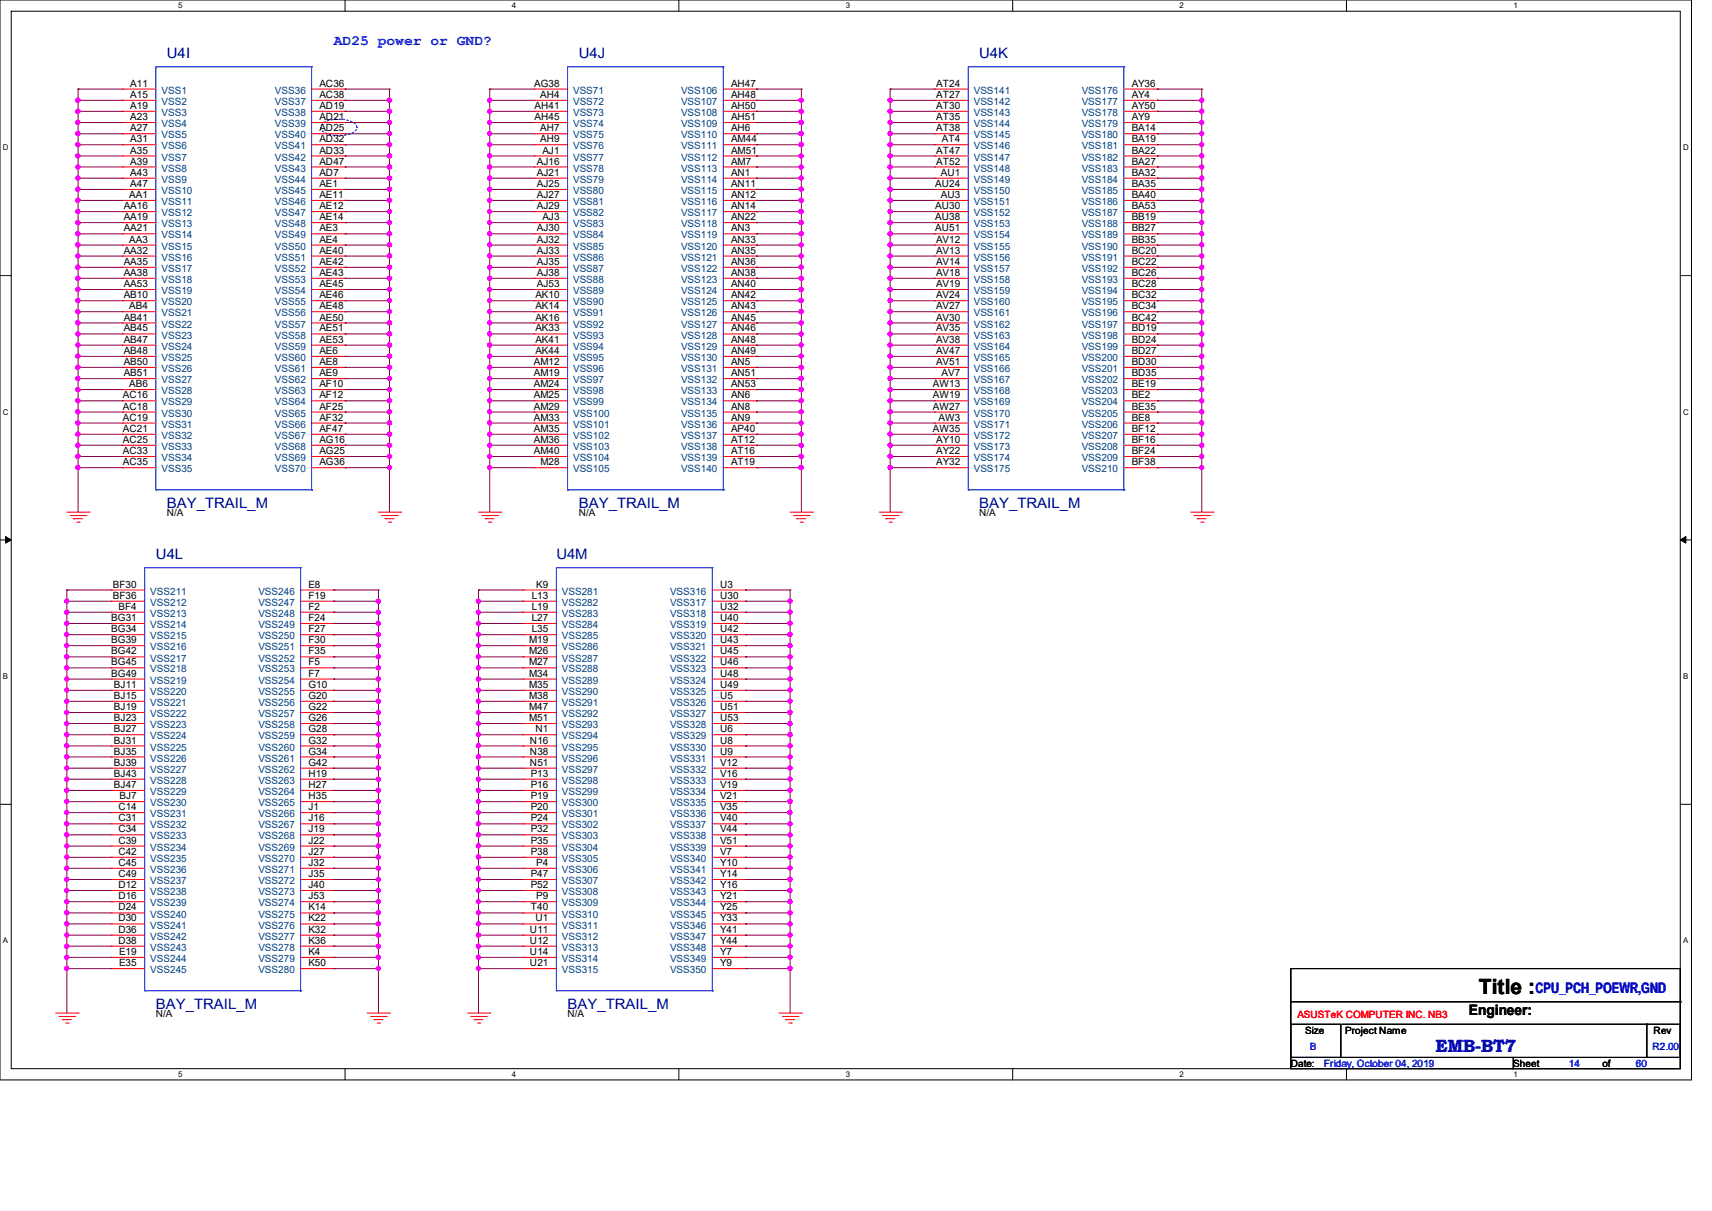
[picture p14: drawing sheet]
<svg xmlns="http://www.w3.org/2000/svg" width="297mm" height="210mm" viewBox="0 0 297 210" stroke-linecap="round" stroke-linejoin="round" font-family="sans-serif">
<defs><g id="words">
<text font-size="3.6" x="256.6" y="172.3">Title :</text>
<text font-size="3" fill="#00f" x="249" y="182.4">EMB-BT7</text>
<g font-size="2.5" fill="#000080">
<text x="29" y="10">U4I</text>
<text x="100.4" y="10">U4J</text>
<text x="169.9" y="10">U4K</text>
<text x="29" y="88.2">BAY_TRAIL_M</text>
<text x="100.4" y="88.2">BAY_TRAIL_M</text>
<text x="169.9" y="88.2">BAY_TRAIL_M</text>
<text x="27.1" y="96.9">U4L</text>
<text x="96.5" y="96.9">U4M</text>
<text x="27.1" y="175.1">BAY_TRAIL_M</text>
<text x="98.5" y="175.1">BAY_TRAIL_M</text>
</g>
<g font-size="2.5" fill="#00f">
<text x="57.9" y="7.9">AD25 power or GND?</text>
<text x="266.4" y="172.2">CPU_PCH_POEWR,GND</text>
</g>
<text font-size="2.5" x="254.8" y="176.1">Engineer:</text>
<g font-size="1.7">
<text x="22.6" y="15">A11</text>
<text x="22.6" y="17">A15</text>
<text x="55.4" y="17">AC38</text>
<text x="55.4" y="15">AC36</text>
<text x="92.7" y="15">AG38</text>
<text x="93.7" y="17">AH4</text>
<text x="126.8" y="17">AH48</text>
<text x="126.8" y="15">AH47</text>
<text x="162.4" y="15">AT24</text>
<text x="162.4" y="17">AT27</text>
<text x="196.3" y="17">AY4</text>
<text x="196.3" y="15">AY36</text>
<text x="22.6" y="18.9">A19</text>
<text x="22.6" y="20.8">A23</text>
<text x="22.6" y="22.8">A27</text>
<text x="55.4" y="18.9">AD19</text>
<text x="55.4" y="20.8">AD21</text>
<text x="55.4" y="22.8">AD25</text>
<text x="92.7" y="18.9">AH41</text>
<text x="92.7" y="20.8">AH45</text>
<text x="93.7" y="22.8">AH7</text>
<text x="126.8" y="22.8">AH6</text>
<text x="126.8" y="20.8">AH51</text>
<text x="126.8" y="18.9">AH50</text>
<text x="162.4" y="18.9">AT30</text>
<text x="162.4" y="20.8">AT35</text>
<text x="162.4" y="22.8">AT38</text>
<text x="196.3" y="22.8">BA14</text>
<text x="196.3" y="20.8">AY9</text>
<text x="196.3" y="18.9">AY50</text>
<text x="22.6" y="24.7">A31</text>
<text x="22.6" y="26.6">A35</text>
<text x="22.6" y="28.5">A39</text>
<text x="55.4" y="24.7">AD32</text>
<text x="55.4" y="26.6">AD33</text>
<text x="55.4" y="28.5">AD47</text>
<text x="93.1" y="28.5">AJ16</text>
<text x="93.7" y="24.7">AH9</text>
<text x="94.1" y="26.6">AJ1</text>
<text x="126.8" y="28.5">AM7</text>
<text x="126.8" y="24.7">AM44</text>
<text x="126.8" y="26.6">AM51</text>
<text x="162.4" y="26.6">AT47</text>
<text x="162.4" y="28.5">AT52</text>
<text x="163.4" y="24.7">AT4</text>
<text x="196.3" y="28.5">BA27</text>
<text x="196.3" y="24.7">BA19</text>
<text x="196.3" y="26.6">BA22</text>
<text x="22.4" y="34.3">AA1</text>
<text x="22.6" y="30.5">A43</text>
<text x="22.6" y="32.4">A47</text>
<text x="55.4" y="30.5">AD7</text>
<text x="55.4" y="32.4">AE1</text>
<text x="55.4" y="34.3">AE11</text>
<text x="93.1" y="34.3">AJ27</text>
<text x="93.1" y="32.4">AJ25</text>
<text x="93.1" y="30.5">AJ21</text>
<text x="126.8" y="34.3">AN12</text>
<text x="126.8" y="32.4">AN11</text>
<text x="126.8" y="30.5">AN1</text>
<text x="162.3" y="32.4">AU24</text>
<text x="163.2" y="30.5">AU1</text>
<text x="163.2" y="34.3">AU3</text>
<text x="196.3" y="34.3">BA40</text>
<text x="196.3" y="32.4">BA35</text>
<text x="196.3" y="30.5">BA32</text>
<text x="21.5" y="36.3">AA16</text>
<text x="21.5" y="40.1">AA21</text>
<text x="21.5" y="38.2">AA19</text>
<text x="55.4" y="36.3">AE12</text>
<text x="55.4" y="40.1">AE3</text>
<text x="55.4" y="38.2">AE14</text>
<text x="93.1" y="40.1">AJ30</text>
<text x="93.1" y="36.3">AJ29</text>
<text x="94.1" y="38.2">AJ3</text>
<text x="126.8" y="40.1">AN3</text>
<text x="126.8" y="38.2">AN22</text>
<text x="126.8" y="36.3">AN14</text>
<text x="162.3" y="36.3">AU30</text>
<text x="162.3" y="38.2">AU38</text>
<text x="162.3" y="40.1">AU51</text>
<text x="196.3" y="40.1">BB27</text>
<text x="196.3" y="38.2">BB19</text>
<text x="196.3" y="36.3">BA53</text>
<text x="21.5" y="44">AA32</text>
<text x="21.5" y="45.9">AA35</text>
<text x="21.5" y="47.8">AA38</text>
<text x="22.4" y="42.1">AA3</text>
<text x="55.4" y="42.1">AE4</text>
<text x="55.4" y="44">AE40</text>
<text x="55.4" y="45.9">AE42</text>
<text x="55.4" y="47.8">AE43</text>
<text x="93.1" y="47.8">AJ38</text>
<text x="93.1" y="44">AJ33</text>
<text x="93.1" y="45.9">AJ35</text>
<text x="93.1" y="42.1">AJ32</text>
<text x="126.8" y="47.8">AN38</text>
<text x="126.8" y="44">AN35</text>
<text x="126.8" y="45.9">AN36</text>
<text x="126.8" y="42.1">AN33</text>
<text x="162.4" y="42.1">AV12</text>
<text x="162.4" y="45.9">AV14</text>
<text x="162.4" y="44">AV13</text>
<text x="162.4" y="47.8">AV18</text>
<text x="196.3" y="47.8">BC26</text>
<text x="196.3" y="44">BC20</text>
<text x="196.3" y="45.9">BC22</text>
<text x="196.3" y="42.1">BB35</text>
<text x="21.5" y="49.8">AA53</text>
<text x="21.5" y="51.7">AB10</text>
<text x="22.4" y="53.6">AB4</text>
<text x="55.4" y="49.8">AE45</text>
<text x="55.4" y="51.7">AE46</text>
<text x="55.4" y="53.6">AE48</text>
<text x="92.9" y="53.6">AK14</text>
<text x="92.9" y="51.7">AK10</text>
<text x="93.1" y="49.8">AJ53</text>
<text x="126.8" y="53.6">AN43</text>
<text x="126.8" y="51.7">AN42</text>
<text x="126.8" y="49.8">AN40</text>
<text x="162.4" y="49.8">AV19</text>
<text x="162.4" y="51.7">AV24</text>
<text x="162.4" y="53.6">AV27</text>
<text x="196.3" y="53.6">BC34</text>
<text x="196.3" y="51.7">BC32</text>
<text x="196.3" y="49.8">BC28</text>
<text x="21.5" y="55.6">AB41</text>
<text x="21.5" y="57.5">AB45</text>
<text x="21.5" y="59.4">AB47</text>
<text x="55.4" y="55.6">AE50</text>
<text x="55.4" y="57.5">AE51</text>
<text x="55.4" y="59.4">AE53</text>
<text x="92.9" y="59.4">AK41</text>
<text x="92.9" y="57.5">AK33</text>
<text x="92.9" y="55.6">AK16</text>
<text x="126.8" y="59.4">AN48</text>
<text x="126.8" y="57.5">AN46</text>
<text x="126.8" y="55.6">AN45</text>
<text x="162.4" y="55.6">AV30</text>
<text x="162.4" y="57.5">AV35</text>
<text x="162.4" y="59.4">AV38</text>
<text x="196.3" y="59.4">BD24</text>
<text x="196.3" y="57.5">BD19</text>
<text x="196.3" y="55.6">BC42</text>
<text x="21.5" y="61.4">AB48</text>
<text x="21.5" y="65.2">AB51</text>
<text x="21.5" y="63.3">AB50</text>
<text x="55.4" y="61.4">AE6</text>
<text x="55.4" y="65.2">AE9</text>
<text x="55.4" y="63.3">AE8</text>
<text x="92.6" y="65.2">AM19</text>
<text x="92.6" y="63.3">AM12</text>
<text x="92.9" y="61.4">AK44</text>
<text x="126.8" y="65.2">AN51</text>
<text x="126.8" y="63.3">AN5</text>
<text x="126.8" y="61.4">AN49</text>
<text x="162.4" y="61.4">AV47</text>
<text x="162.4" y="63.3">AV51</text>
<text x="163.4" y="65.2">AV7</text>
<text x="196.3" y="65.2">BD35</text>
<text x="196.3" y="63.3">BD30</text>
<text x="196.3" y="61.4">BD27</text>
<text x="21.3" y="69.1">AC16</text>
<text x="21.3" y="71">AC18</text>
<text x="22.4" y="67.1">AB6</text>
<text x="55.4" y="67.1">AF10</text>
<text x="55.4" y="69.1">AF12</text>
<text x="55.4" y="71">AF25</text>
<text x="92.6" y="71">AM29</text>
<text x="92.6" y="69.1">AM25</text>
<text x="92.6" y="67.1">AM24</text>
<text x="126.8" y="71">AN8</text>
<text x="126.8" y="69.1">AN6</text>
<text x="126.8" y="67.1">AN53</text>
<text x="161.8" y="71">AW27</text>
<text x="161.8" y="67.1">AW13</text>
<text x="161.8" y="69.1">AW19</text>
<text x="196.3" y="71">BE35</text>
<text x="196.3" y="69.1">BE2</text>
<text x="196.3" y="67.1">BE19</text>
<text x="21.3" y="72.9">AC19</text>
<text x="21.3" y="74.9">AC21</text>
<text x="21.3" y="76.8">AC25</text>
<text x="55.4" y="72.9">AF32</text>
<text x="55.4" y="74.9">AF47</text>
<text x="55.4" y="76.8">AG16</text>
<text x="92.6" y="76.8">AM36</text>
<text x="92.6" y="74.9">AM35</text>
<text x="92.6" y="72.9">AM33</text>
<text x="126.8" y="76.8">AT12</text>
<text x="126.8" y="74.9">AP40</text>
<text x="126.8" y="72.9">AN9</text>
<text x="161.8" y="74.9">AW35</text>
<text x="162.4" y="76.8">AY10</text>
<text x="162.8" y="72.9">AW3</text>
<text x="196.3" y="76.8">BF16</text>
<text x="196.3" y="74.9">BF12</text>
<text x="196.3" y="72.9">BE8</text>
<text x="21.3" y="78.7">AC33</text>
<text x="21.3" y="80.7">AC35</text>
<text x="55.4" y="78.7">AG25</text>
<text x="55.4" y="80.7">AG36</text>
<text x="92.6" y="78.7">AM40</text>
<text x="93.8" y="80.7">M28</text>
<text x="126.8" y="78.7">AT16</text>
<text x="126.8" y="80.7">AT19</text>
<text x="162.4" y="80.7">AY32</text>
<text x="162.4" y="78.7">AY22</text>
<text x="196.3" y="78.7">BF24</text>
<text x="196.3" y="80.7">BF38</text>
<text x="29" y="89.4">N/A</text>
<text x="100.4" y="89.4">N/A</text>
<text x="169.9" y="89.4">N/A</text>
<text x="19.6" y="101.9">BF30</text>
<text x="53.5" y="101.9">E8</text>
<text x="93" y="101.9">K9</text>
<text x="124.9" y="101.9">U3</text>
<text x="19.3" y="107.7">BG31</text>
<text x="19.6" y="103.8">BF36</text>
<text x="20.6" y="105.7">BF4</text>
<text x="53.5" y="107.7">F24</text>
<text x="53.5" y="105.7">F2</text>
<text x="53.5" y="103.8">F19</text>
<text x="92.2" y="103.8">L13</text>
<text x="92.2" y="105.7">L19</text>
<text x="92.2" y="107.7">L27</text>
<text x="124.9" y="103.8">U30</text>
<text x="124.9" y="107.7">U40</text>
<text x="124.9" y="105.7">U32</text>
<text x="19.3" y="109.6">BG34</text>
<text x="19.3" y="113.5">BG42</text>
<text x="19.3" y="111.5">BG39</text>
<text x="53.5" y="113.5">F35</text>
<text x="53.5" y="111.5">F30</text>
<text x="53.5" y="109.6">F27</text>
<text x="91.8" y="113.5">M26</text>
<text x="91.8" y="111.5">M19</text>
<text x="92.2" y="109.6">L35</text>
<text x="124.9" y="109.6">U42</text>
<text x="124.9" y="113.5">U45</text>
<text x="124.9" y="111.5">U43</text>
<text x="19.3" y="117.3">BG49</text>
<text x="19.3" y="115.4">BG45</text>
<text x="19.8" y="119.3">BJ11</text>
<text x="53.5" y="117.3">F7</text>
<text x="53.5" y="115.4">F5</text>
<text x="53.5" y="119.3">G10</text>
<text x="91.8" y="117.3">M34</text>
<text x="91.8" y="115.4">M27</text>
<text x="91.8" y="119.3">M35</text>
<text x="124.9" y="115.4">U46</text>
<text x="124.9" y="117.3">U48</text>
<text x="124.9" y="119.3">U49</text>
<text x="19.8" y="123.1">BJ19</text>
<text x="19.8" y="121.2">BJ15</text>
<text x="19.8" y="125">BJ23</text>
<text x="53.5" y="123.1">G22</text>
<text x="53.5" y="121.2">G20</text>
<text x="53.5" y="125">G26</text>
<text x="91.8" y="123.1">M47</text>
<text x="91.8" y="121.2">M38</text>
<text x="91.8" y="125">M51</text>
<text x="124.9" y="123.1">U51</text>
<text x="124.9" y="121.2">U5</text>
<text x="124.9" y="125">U53</text>
<text x="19.8" y="130.8">BJ35</text>
<text x="19.8" y="128.9">BJ31</text>
<text x="19.8" y="127">BJ27</text>
<text x="53.5" y="127">G28</text>
<text x="53.5" y="128.9">G32</text>
<text x="53.5" y="130.8">G34</text>
<text x="91.9" y="128.9">N16</text>
<text x="91.9" y="130.8">N38</text>
<text x="92.9" y="127">N1</text>
<text x="124.9" y="127">U6</text>
<text x="124.9" y="128.9">U8</text>
<text x="124.9" y="130.8">U9</text>
<text x="19.8" y="136.6">BJ47</text>
<text x="19.8" y="134.7">BJ43</text>
<text x="19.8" y="132.8">BJ39</text>
<text x="53.5" y="132.8">G42</text>
<text x="53.5" y="136.6">H27</text>
<text x="53.5" y="134.7">H19</text>
<text x="91.9" y="132.8">N51</text>
<text x="92.1" y="136.6">P16</text>
<text x="92.1" y="134.7">P13</text>
<text x="124.9" y="132.8">V12</text>
<text x="124.9" y="136.6">V19</text>
<text x="124.9" y="134.7">V16</text>
<text x="20.5" y="140.5">C14</text>
<text x="20.5" y="142.4">C31</text>
<text x="20.7" y="138.6">BJ7</text>
<text x="53.5" y="138.6">H35</text>
<text x="53.5" y="140.5">J1</text>
<text x="53.5" y="142.4">J16</text>
<text x="92.1" y="138.6">P19</text>
<text x="92.1" y="140.5">P20</text>
<text x="92.1" y="142.4">P24</text>
<text x="124.9" y="138.6">V21</text>
<text x="124.9" y="140.5">V35</text>
<text x="124.9" y="142.4">V40</text>
<text x="20.5" y="144.4">C34</text>
<text x="20.5" y="148.2">C42</text>
<text x="20.5" y="146.3">C39</text>
<text x="53.5" y="144.4">J19</text>
<text x="53.5" y="148.2">J27</text>
<text x="53.5" y="146.3">J22</text>
<text x="92.1" y="144.4">P32</text>
<text x="92.1" y="148.2">P38</text>
<text x="92.1" y="146.3">P35</text>
<text x="124.9" y="144.4">V44</text>
<text x="124.9" y="148.2">V7</text>
<text x="124.9" y="146.3">V51</text>
<text x="20.5" y="150.2">C45</text>
<text x="20.5" y="152.1">C49</text>
<text x="20.5" y="154">D12</text>
<text x="20.5" y="156">D16</text>
<text x="53.5" y="150.2">J32</text>
<text x="53.5" y="152.1">J35</text>
<text x="53.5" y="154">J40</text>
<text x="53.5" y="156">J53</text>
<text x="92.1" y="152.1">P47</text>
<text x="92.1" y="154">P52</text>
<text x="93" y="150.2">P4</text>
<text x="93" y="156">P9</text>
<text x="124.9" y="150.2">Y10</text>
<text x="124.9" y="152.1">Y14</text>
<text x="124.9" y="154">Y16</text>
<text x="124.9" y="156">Y21</text>
<text x="20.5" y="157.9">D24</text>
<text x="20.5" y="159.8">D30</text>
<text x="20.5" y="161.8">D36</text>
<text x="53.5" y="157.9">K14</text>
<text x="53.5" y="159.8">K22</text>
<text x="53.5" y="161.8">K32</text>
<text x="91.9" y="161.8">U11</text>
<text x="92.1" y="157.9">T40</text>
<text x="92.9" y="159.8">U1</text>
<text x="124.9" y="157.9">Y25</text>
<text x="124.9" y="159.8">Y33</text>
<text x="124.9" y="161.8">Y41</text>
<text x="20.5" y="163.7">D38</text>
<text x="20.7" y="167.6">E35</text>
<text x="20.7" y="165.6">E19</text>
<text x="53.5" y="163.7">K36</text>
<text x="53.5" y="167.6">K50</text>
<text x="53.5" y="165.6">K4</text>
<text x="91.9" y="163.7">U12</text>
<text x="91.9" y="167.6">U21</text>
<text x="91.9" y="165.6">U14</text>
<text x="124.9" y="163.7">Y44</text>
<text x="124.9" y="167.6">Y9</text>
<text x="124.9" y="165.6">Y7</text>
<text x="27.1" y="176.3">N/A</text>
<text x="98.5" y="176.3">N/A</text>
<text x="226.4" y="179.2">Size</text>
<text x="233.4" y="179.2">Project Name</text>
<text x="286.9" y="179.4">Rev</text>
<text x="223.9" y="185">Date:</text>
<text x="262.5" y="185">Sheet</text>
<text x="278" y="185">of</text>
</g>
<g font-size="1.7" fill="#004080">
<text x="28" y="16.3">VSS1</text>
<text x="47.7" y="16.3">VSS36</text>
<text x="99.4" y="16.3">VSS71</text>
<text x="118.1" y="16.3">VSS106</text>
<text x="168.9" y="16.3">VSS141</text>
<text x="187.7" y="16.3">VSS176</text>
<text x="28" y="18.2">VSS2</text>
<text x="28" y="20.1">VSS3</text>
<text x="28" y="22.1">VSS4</text>
<text x="47.7" y="18.2">VSS37</text>
<text x="47.7" y="20.1">VSS38</text>
<text x="47.7" y="22.1">VSS39</text>
<text x="99.4" y="20.1">VSS73</text>
<text x="99.4" y="18.2">VSS72</text>
<text x="99.4" y="22.1">VSS74</text>
<text x="118.1" y="22.1">VSS109</text>
<text x="118.1" y="20.1">VSS108</text>
<text x="118.1" y="18.2">VSS107</text>
<text x="168.9" y="18.2">VSS142</text>
<text x="168.9" y="20.1">VSS143</text>
<text x="168.9" y="22.1">VSS144</text>
<text x="187.7" y="22.1">VSS179</text>
<text x="187.7" y="20.1">VSS178</text>
<text x="187.7" y="18.2">VSS177</text>
<text x="28" y="24">VSS5</text>
<text x="28" y="25.9">VSS6</text>
<text x="28" y="27.9">VSS7</text>
<text x="28" y="29.8">VSS8</text>
<text x="47.7" y="24">VSS40</text>
<text x="47.7" y="25.9">VSS41</text>
<text x="47.7" y="27.9">VSS42</text>
<text x="47.7" y="29.8">VSS43</text>
<text x="99.4" y="29.8">VSS78</text>
<text x="99.4" y="25.9">VSS76</text>
<text x="99.4" y="27.9">VSS77</text>
<text x="99.4" y="24">VSS75</text>
<text x="118.1" y="29.8">VSS113</text>
<text x="118.1" y="25.9">VSS111</text>
<text x="118.1" y="27.9">VSS112</text>
<text x="118.1" y="24">VSS110</text>
<text x="168.9" y="24">VSS145</text>
<text x="168.9" y="27.9">VSS147</text>
<text x="168.9" y="25.9">VSS146</text>
<text x="168.9" y="29.8">VSS148</text>
<text x="187.7" y="29.8">VSS183</text>
<text x="187.7" y="25.9">VSS181</text>
<text x="187.7" y="27.9">VSS182</text>
<text x="187.7" y="24">VSS180</text>
<text x="28" y="31.7">VSS9</text>
<text x="28" y="33.7">VSS10</text>
<text x="28" y="35.6">VSS11</text>
<text x="47.7" y="31.7">VSS44</text>
<text x="47.7" y="33.7">VSS45</text>
<text x="47.7" y="35.6">VSS46</text>
<text x="99.4" y="35.6">VSS81</text>
<text x="99.4" y="33.7">VSS80</text>
<text x="99.4" y="31.7">VSS79</text>
<text x="118.1" y="35.6">VSS116</text>
<text x="118.1" y="33.7">VSS115</text>
<text x="118.1" y="31.7">VSS114</text>
<text x="168.9" y="31.7">VSS149</text>
<text x="168.9" y="33.7">VSS150</text>
<text x="168.9" y="35.6">VSS151</text>
<text x="187.7" y="35.6">VSS186</text>
<text x="187.7" y="33.7">VSS185</text>
<text x="187.7" y="31.7">VSS184</text>
<text x="28" y="37.5">VSS12</text>
<text x="28" y="41.4">VSS14</text>
<text x="28" y="39.4">VSS13</text>
<text x="47.7" y="37.5">VSS47</text>
<text x="47.7" y="41.4">VSS49</text>
<text x="47.7" y="39.4">VSS48</text>
<text x="99.4" y="41.4">VSS84</text>
<text x="99.4" y="39.4">VSS83</text>
<text x="99.4" y="37.5">VSS82</text>
<text x="118.1" y="41.4">VSS119</text>
<text x="118.1" y="39.4">VSS118</text>
<text x="118.1" y="37.5">VSS117</text>
<text x="168.9" y="37.5">VSS152</text>
<text x="168.9" y="39.4">VSS153</text>
<text x="168.9" y="41.4">VSS154</text>
<text x="187.7" y="41.4">VSS189</text>
<text x="187.7" y="39.4">VSS188</text>
<text x="187.7" y="37.5">VSS187</text>
<text x="28" y="43.3">VSS15</text>
<text x="28" y="45.2">VSS16</text>
<text x="28" y="47.2">VSS17</text>
<text x="47.7" y="43.3">VSS50</text>
<text x="47.7" y="45.2">VSS51</text>
<text x="47.7" y="47.2">VSS52</text>
<text x="99.4" y="45.2">VSS86</text>
<text x="99.4" y="47.2">VSS87</text>
<text x="99.4" y="43.3">VSS85</text>
<text x="118.1" y="45.2">VSS121</text>
<text x="118.1" y="47.2">VSS122</text>
<text x="118.1" y="43.3">VSS120</text>
<text x="168.9" y="43.3">VSS155</text>
<text x="168.9" y="47.2">VSS157</text>
<text x="168.9" y="45.2">VSS156</text>
<text x="187.7" y="45.2">VSS191</text>
<text x="187.7" y="47.2">VSS192</text>
<text x="187.7" y="43.3">VSS190</text>
<text x="28" y="51">VSS19</text>
<text x="28" y="49.1">VSS18</text>
<text x="28" y="53">VSS20</text>
<text x="47.7" y="49.1">VSS53</text>
<text x="47.7" y="51">VSS54</text>
<text x="47.7" y="53">VSS55</text>
<text x="99.4" y="53">VSS90</text>
<text x="99.4" y="49.1">VSS88</text>
<text x="99.4" y="51">VSS89</text>
<text x="118.1" y="53">VSS125</text>
<text x="118.1" y="49.1">VSS123</text>
<text x="118.1" y="51">VSS124</text>
<text x="168.9" y="51">VSS159</text>
<text x="168.9" y="49.1">VSS158</text>
<text x="168.9" y="53">VSS160</text>
<text x="187.7" y="53">VSS195</text>
<text x="187.7" y="49.1">VSS193</text>
<text x="187.7" y="51">VSS194</text>
<text x="28" y="54.9">VSS21</text>
<text x="28" y="56.8">VSS22</text>
<text x="28" y="58.7">VSS23</text>
<text x="47.7" y="54.9">VSS56</text>
<text x="47.7" y="56.8">VSS57</text>
<text x="47.7" y="58.7">VSS58</text>
<text x="99.4" y="58.7">VSS93</text>
<text x="99.4" y="56.8">VSS92</text>
<text x="99.4" y="54.9">VSS91</text>
<text x="118.1" y="58.7">VSS128</text>
<text x="118.1" y="56.8">VSS127</text>
<text x="118.1" y="54.9">VSS126</text>
<text x="168.9" y="54.9">VSS161</text>
<text x="168.9" y="56.8">VSS162</text>
<text x="168.9" y="58.7">VSS163</text>
<text x="187.7" y="58.7">VSS198</text>
<text x="187.7" y="56.8">VSS197</text>
<text x="187.7" y="54.9">VSS196</text>
<text x="28" y="60.7">VSS24</text>
<text x="28" y="62.6">VSS25</text>
<text x="28" y="64.5">VSS26</text>
<text x="47.7" y="60.7">VSS59</text>
<text x="47.7" y="62.6">VSS60</text>
<text x="47.7" y="64.5">VSS61</text>
<text x="99.4" y="64.5">VSS96</text>
<text x="99.4" y="60.7">VSS94</text>
<text x="99.4" y="62.6">VSS95</text>
<text x="118.1" y="64.5">VSS131</text>
<text x="118.1" y="60.7">VSS129</text>
<text x="118.1" y="62.6">VSS130</text>
<text x="168.9" y="62.6">VSS165</text>
<text x="168.9" y="60.7">VSS164</text>
<text x="168.9" y="64.5">VSS166</text>
<text x="187.7" y="64.5">VSS201</text>
<text x="187.7" y="60.7">VSS199</text>
<text x="187.7" y="62.6">VSS200</text>
<text x="28" y="66.5">VSS27</text>
<text x="28" y="68.4">VSS28</text>
<text x="28" y="70.3">VSS29</text>
<text x="47.7" y="66.5">VSS62</text>
<text x="47.7" y="68.4">VSS63</text>
<text x="47.7" y="70.3">VSS64</text>
<text x="99.4" y="70.3">VSS99</text>
<text x="99.4" y="68.4">VSS98</text>
<text x="99.4" y="66.5">VSS97</text>
<text x="118.1" y="70.3">VSS134</text>
<text x="118.1" y="68.4">VSS133</text>
<text x="118.1" y="66.5">VSS132</text>
<text x="168.9" y="66.5">VSS167</text>
<text x="168.9" y="68.4">VSS168</text>
<text x="168.9" y="70.3">VSS169</text>
<text x="187.7" y="70.3">VSS204</text>
<text x="187.7" y="68.4">VSS203</text>
<text x="187.7" y="66.5">VSS202</text>
<text x="28" y="72.3">VSS30</text>
<text x="28" y="74.2">VSS31</text>
<text x="28" y="76.1">VSS32</text>
<text x="47.7" y="72.3">VSS65</text>
<text x="47.7" y="74.2">VSS66</text>
<text x="47.7" y="76.1">VSS67</text>
<text x="99.4" y="76.1">VSS102</text>
<text x="99.4" y="74.2">VSS101</text>
<text x="99.4" y="72.3">VSS100</text>
<text x="118.1" y="76.1">VSS137</text>
<text x="118.1" y="74.2">VSS136</text>
<text x="118.1" y="72.3">VSS135</text>
<text x="168.9" y="72.3">VSS170</text>
<text x="168.9" y="76.1">VSS172</text>
<text x="168.9" y="74.2">VSS171</text>
<text x="187.7" y="76.1">VSS207</text>
<text x="187.7" y="74.2">VSS206</text>
<text x="187.7" y="72.3">VSS205</text>
<text x="28" y="78">VSS33</text>
<text x="28" y="80">VSS34</text>
<text x="28" y="81.9">VSS35</text>
<text x="47.7" y="78">VSS68</text>
<text x="47.7" y="80">VSS69</text>
<text x="47.7" y="81.9">VSS70</text>
<text x="99.4" y="80">VSS104</text>
<text x="99.4" y="81.9">VSS105</text>
<text x="99.4" y="78">VSS103</text>
<text x="118.1" y="80">VSS139</text>
<text x="118.1" y="81.9">VSS140</text>
<text x="118.1" y="78">VSS138</text>
<text x="168.9" y="78">VSS173</text>
<text x="168.9" y="81.9">VSS175</text>
<text x="168.9" y="80">VSS174</text>
<text x="187.7" y="80">VSS209</text>
<text x="187.7" y="81.9">VSS210</text>
<text x="187.7" y="78">VSS208</text>
<text x="26.1" y="103.1">VSS211</text>
<text x="26.1" y="105.1">VSS212</text>
<text x="26.1" y="107">VSS213</text>
<text x="44.8" y="107">VSS248</text>
<text x="44.8" y="105.1">VSS247</text>
<text x="44.8" y="103.1">VSS246</text>
<text x="97.5" y="105.1">VSS282</text>
<text x="97.5" y="107">VSS283</text>
<text x="97.5" y="103.1">VSS281</text>
<text x="116.2" y="103.1">VSS316</text>
<text x="116.2" y="105.1">VSS317</text>
<text x="116.2" y="107">VSS318</text>
<text x="26.1" y="108.9">VSS214</text>
<text x="26.1" y="110.9">VSS215</text>
<text x="26.1" y="112.8">VSS216</text>
<text x="44.8" y="112.8">VSS251</text>
<text x="44.8" y="110.9">VSS250</text>
<text x="44.8" y="108.9">VSS249</text>
<text x="97.5" y="108.9">VSS284</text>
<text x="97.5" y="110.9">VSS285</text>
<text x="97.5" y="112.8">VSS286</text>
<text x="116.2" y="110.9">VSS320</text>
<text x="116.2" y="112.8">VSS321</text>
<text x="116.2" y="108.9">VSS319</text>
<text x="26.1" y="114.7">VSS217</text>
<text x="26.1" y="118.6">VSS219</text>
<text x="26.1" y="116.6">VSS218</text>
<text x="44.8" y="114.7">VSS252</text>
<text x="44.8" y="118.6">VSS254</text>
<text x="44.8" y="116.6">VSS253</text>
<text x="97.5" y="114.7">VSS287</text>
<text x="97.5" y="118.6">VSS289</text>
<text x="97.5" y="116.6">VSS288</text>
<text x="116.2" y="114.7">VSS322</text>
<text x="116.2" y="116.6">VSS323</text>
<text x="116.2" y="118.6">VSS324</text>
<text x="26.1" y="120.5">VSS220</text>
<text x="26.1" y="124.4">VSS222</text>
<text x="26.1" y="122.4">VSS221</text>
<text x="44.8" y="120.5">VSS255</text>
<text x="44.8" y="124.4">VSS257</text>
<text x="44.8" y="122.4">VSS256</text>
<text x="97.5" y="120.5">VSS290</text>
<text x="97.5" y="124.4">VSS292</text>
<text x="97.5" y="122.4">VSS291</text>
<text x="116.2" y="124.4">VSS327</text>
<text x="116.2" y="122.4">VSS326</text>
<text x="116.2" y="120.5">VSS325</text>
<text x="26.1" y="130.2">VSS225</text>
<text x="26.1" y="128.2">VSS224</text>
<text x="26.1" y="126.3">VSS223</text>
<text x="44.8" y="126.3">VSS258</text>
<text x="44.8" y="128.2">VSS259</text>
<text x="44.8" y="130.2">VSS260</text>
<text x="97.5" y="126.3">VSS293</text>
<text x="97.5" y="128.2">VSS294</text>
<text x="97.5" y="130.2">VSS295</text>
<text x="116.2" y="126.3">VSS328</text>
<text x="116.2" y="128.2">VSS329</text>
<text x="116.2" y="130.2">VSS330</text>
<text x="26.1" y="137.9">VSS229</text>
<text x="26.1" y="135.9">VSS228</text>
<text x="26.1" y="134">VSS227</text>
<text x="26.1" y="132.1">VSS226</text>
<text x="44.8" y="134">VSS262</text>
<text x="44.8" y="132.1">VSS261</text>
<text x="44.8" y="137.9">VSS264</text>
<text x="44.8" y="135.9">VSS263</text>
<text x="97.5" y="134">VSS297</text>
<text x="97.5" y="132.1">VSS296</text>
<text x="97.5" y="137.9">VSS299</text>
<text x="97.5" y="135.9">VSS298</text>
<text x="116.2" y="134">VSS332</text>
<text x="116.2" y="132.1">VSS331</text>
<text x="116.2" y="137.9">VSS334</text>
<text x="116.2" y="135.9">VSS333</text>
<text x="26.1" y="141.7">VSS231</text>
<text x="26.1" y="143.7">VSS232</text>
<text x="26.1" y="139.8">VSS230</text>
<text x="44.8" y="139.8">VSS265</text>
<text x="44.8" y="141.7">VSS266</text>
<text x="44.8" y="143.7">VSS267</text>
<text x="97.5" y="139.8">VSS300</text>
<text x="97.5" y="141.7">VSS301</text>
<text x="97.5" y="143.7">VSS302</text>
<text x="116.2" y="139.8">VSS335</text>
<text x="116.2" y="141.7">VSS336</text>
<text x="116.2" y="143.7">VSS337</text>
<text x="26.1" y="145.6">VSS233</text>
<text x="26.1" y="149.5">VSS235</text>
<text x="26.1" y="147.5">VSS234</text>
<text x="44.8" y="145.6">VSS268</text>
<text x="44.8" y="149.5">VSS270</text>
<text x="44.8" y="147.5">VSS269</text>
<text x="97.5" y="145.6">VSS303</text>
<text x="97.5" y="149.5">VSS305</text>
<text x="97.5" y="147.5">VSS304</text>
<text x="116.2" y="145.6">VSS338</text>
<text x="116.2" y="149.5">VSS340</text>
<text x="116.2" y="147.5">VSS339</text>
<text x="26.1" y="151.4">VSS236</text>
<text x="26.1" y="153.3">VSS237</text>
<text x="26.1" y="155.2">VSS238</text>
<text x="44.8" y="151.4">VSS271</text>
<text x="44.8" y="153.3">VSS272</text>
<text x="44.8" y="155.2">VSS273</text>
<text x="97.5" y="151.4">VSS306</text>
<text x="97.5" y="153.3">VSS307</text>
<text x="97.5" y="155.2">VSS308</text>
<text x="116.2" y="151.4">VSS341</text>
<text x="116.2" y="153.3">VSS342</text>
<text x="116.2" y="155.2">VSS343</text>
<text x="26.1" y="157.2">VSS239</text>
<text x="26.1" y="159.1">VSS240</text>
<text x="26.1" y="161">VSS241</text>
<text x="44.8" y="157.2">VSS274</text>
<text x="44.8" y="159.1">VSS275</text>
<text x="44.8" y="161">VSS276</text>
<text x="97.5" y="157.2">VSS309</text>
<text x="97.5" y="159.1">VSS310</text>
<text x="97.5" y="161">VSS311</text>
<text x="116.2" y="157.2">VSS344</text>
<text x="116.2" y="159.1">VSS345</text>
<text x="116.2" y="161">VSS346</text>
<text x="26.1" y="163">VSS242</text>
<text x="26.1" y="164.9">VSS243</text>
<text x="26.1" y="166.8">VSS244</text>
<text x="44.8" y="163">VSS277</text>
<text x="44.8" y="164.9">VSS278</text>
<text x="44.8" y="166.8">VSS279</text>
<text x="97.5" y="163">VSS312</text>
<text x="97.5" y="164.9">VSS313</text>
<text x="97.5" y="166.8">VSS314</text>
<text x="116.2" y="163">VSS347</text>
<text x="116.2" y="164.9">VSS348</text>
<text x="116.2" y="166.8">VSS349</text>
<text x="26.1" y="168.8">VSS245</text>
<text x="44.8" y="168.8">VSS280</text>
<text x="97.5" y="168.8">VSS315</text>
<text x="116.2" y="168.8">VSS350</text>
</g>
<text font-size="1.7" fill="#f00" x="225.1" y="176.5">ASUSTeK COMPUTER INC. NB3</text>
<g font-size="1.7" fill="#00f">
<text x="227.2" y="182.1">B</text>
<text x="229.7" y="185">Friday, October 04, 2019</text>
<text x="272.2" y="185">14</text>
<text x="283.8" y="185">60</text>
<text x="286.7" y="182.1">R2.00</text>
</g>
<g font-size="1.4">
<text x="30.9" y="1.4">5</text>
<text x="88.8" y="1.4">4</text>
<text x="146.7" y="1.4">3</text>
<text x="204.6" y="1.4">2</text>
<text x="262.6" y="1.4">1</text>
<text x=".5" y="26.1">D</text>
<text x="292" y="26.1">D</text>
<text x=".5" y="71.9">C</text>
<text x="292" y="71.9">C</text>
<text x=".5" y="117.8">B</text>
<text x="292" y="117.8">B</text>
<text x=".5" y="163.6">A</text>
<text x="292" y="163.6">A</text>
<text x="30.9" y="186.8">5</text>
<text x="88.8" y="186.8">4</text>
<text x="146.7" y="186.8">3</text>
<text x="204.6" y="186.8">2</text>
<text x="262.6" y="186.8">1</text>
</g>
</g></defs>
<path d="M0 0h293.5v187.3h-293.5zM1.9 1.9h289.6v183.4h-289.6z" fill="none" stroke="#000" stroke-width=".17"/>
<g fill="#fff">
<path d="M30.9 .2h.8v1.5h-.8z"/>
<path d="M30.9 185.5h.8v1.6h-.8z"/>
</g>
<path d="M59.9 0v1.9M59.9 185.3v2" fill="none" stroke="#000" stroke-width=".17"/>
<g fill="#fff">
<path d="M88.8 .2h.8v1.5h-.8z"/>
<path d="M88.8 185.5h.8v1.6h-.8z"/>
</g>
<path d="M117.8 0v1.9M117.8 185.3v2" fill="none" stroke="#000" stroke-width=".17"/>
<g fill="#fff">
<path d="M146.7 .2h.8v1.5h-.8z"/>
<path d="M146.7 185.5h.8v1.6h-.8z"/>
</g>
<path d="M175.7 0v1.9M175.7 185.3v2" fill="none" stroke="#000" stroke-width=".17"/>
<g fill="#fff">
<path d="M204.6 .2h.8v1.5h-.8z"/>
<path d="M204.6 185.5h.8v1.6h-.8z"/>
</g>
<path d="M233.6 0v1.9M233.6 185.3v2" fill="none" stroke="#000" stroke-width=".17"/>
<g fill="#fff">
<path d="M262.6 .2h.7v1.5h-.7z"/>
<path d="M262.6 185.5h.7v1.6h-.7z"/>
<path d="M.5 24.8h1v1.6h-1z"/>
<path d="M292 24.8h1v1.6h-1z"/>
<path d="M.5 70.7h1v1.5h-1z"/>
<path d="M292 70.7h1v1.5h-1z"/>
</g>
<path d="M0 47.8h1.9M291.5 47.8h2" fill="none" stroke="#000" stroke-width=".17"/>
<g fill="#fff">
<path d="M.5 116.5h.9v1.6h-.9z"/>
<path d="M292 116.5h.9v1.6h-.9z"/>
</g>
<path d="M0 93.6h1.9M291.5 93.6h2" fill="none" stroke="#000" stroke-width=".17"/>
<path d="M1 93l.9 .6-.9 .6zM291.5 93.6l1-.6v1.2z" fill="#000" stroke="#000" stroke-width=".17"/>
<g fill="#fff">
<path d="M.5 162.4h.9v1.5h-.9z"/>
<path d="M292 162.4h.9v1.5h-.9z"/>
</g>
<path d="M0 139.5h1.9M291.5 139.5h2M223.9 168h67.6v15.4h-67.6zM223.9 177.6h8.7v5.8h-8.7zM223.9 173.7h67.6M232.8 177.6h52.9M285.7 177.6h5.8v5.8h-5.8zM285.7 177.6h.1M291.5 173.7h.1M223.9 183.4h38.7v1.9h-38.7zM262.6 183.4h28.9v1.9h-28.9z" fill="none" stroke="#000" stroke-width=".17"/>
<path d="M55.9 21.5a5.4 5.4 0 0 1 5.7 0 .87 .87 0 0 1 .3 .8 .87 .87 0 0 1-.7 .7 5.6 5.6 0 0 1-5.3-.3 .78 .78 0 0 1 0-1.2z" fill="none" stroke="#00f" stroke-width=".17" stroke-dasharray=".3 .3"/>
<g fill="none" stroke="#f00" stroke-width=".17">
<path d="M21.3 15.5h.1M21.3 17.4h.1M21.3 19.3h.1M21.3 15.5h5.8M21.3 17.4h5.8M21.3 19.3h5.8M54.1 15.5h5.8M54.1 17.4h5.8M54.1 19.3h5.8M59.9 17.4h.1M59.9 15.5h.1M59.9 19.3h.1"/>
<path d="M92.7 19.3h.1M92.7 17.4h.1M92.7 15.5h.1M92.7 15.5h5.8M92.7 17.4h5.8M92.7 19.3h5.8M125.5 15.5h5.8M125.5 17.4h5.8M125.5 19.3h5.8M131.3 19.3h.1M131.3 17.4h.1M131.3 15.5h.1"/>
<path d="M162.2 15.5h.1M162.2 17.4h.1M162.2 19.3h.1M162.2 15.5h5.8M162.2 17.4h5.8M162.2 19.3h5.8M195 15.5h5.8M195 17.4h5.8M195 19.3h5.8M200.8 19.3h.1M200.8 17.4h.1M200.8 15.5h.1"/>
<path d="M21.3 21.3h.1M21.3 23.2h.1M21.3 25.1h.1M21.3 27.1h.1M21.3 30.9h.1M21.3 29h.1M21.3 32.9h.1M21.3 36.7h.1M21.3 34.8h.1M21.3 38.6h.1M21.3 21.3h5.8M21.3 23.2h5.8"/>
<path d="M21.3 27.1h5.8M21.3 25.1h5.8M21.3 30.9h5.8M21.3 29h5.8M21.3 32.9h5.8M21.3 36.7h5.8M21.3 34.8h5.8M21.3 38.6h5.8M54.1 21.3h5.8M54.1 23.2h5.8M54.1 27.1h5.8M54.1 25.1h5.8"/>
<path d="M54.1 30.9h5.8M54.1 29h5.8M54.1 32.9h5.8M54.1 36.7h5.8M54.1 34.8h5.8M54.1 38.6h5.8M59.9 21.3h.1M59.9 23.2h.1M59.9 25.1h.1M59.9 27.1h.1M59.9 30.9h.1M59.9 29h.1"/>
<path d="M59.9 32.9h.1M59.9 36.7h.1M59.9 34.8h.1M59.9 38.6h.1M92.7 38.6h.1M92.7 34.8h.1M92.7 36.7h.1M92.7 32.9h.1M92.7 29h.1M92.7 30.9h.1M92.7 25.1h.1M92.7 27.1h.1"/>
<path d="M92.7 23.2h.1M92.7 21.3h.1M92.7 21.3h5.8M92.7 23.2h5.8M92.7 27.1h5.8M92.7 25.1h5.8M92.7 30.9h5.8M92.7 29h5.8M92.7 32.9h5.8M92.7 36.7h5.8M92.7 34.8h5.8M92.7 38.6h5.8"/>
<path d="M125.5 21.3h5.8M125.5 23.2h5.8M125.5 27.1h5.8M125.5 25.1h5.8M125.5 30.9h5.8M125.5 29h5.8M125.5 32.9h5.8M125.5 36.7h5.8M125.5 34.8h5.8M125.5 38.6h5.8M131.3 38.6h.1M131.3 34.8h.1"/>
<path d="M131.3 36.7h.1M131.3 32.9h.1M131.3 29h.1M131.3 30.9h.1M131.3 25.1h.1M131.3 27.1h.1M131.3 23.2h.1M131.3 21.3h.1M162.2 21.3h.1M162.2 23.2h.1M162.2 27.1h.1M162.2 25.1h.1"/>
<path d="M162.2 30.9h.1M162.2 29h.1M162.2 32.9h.1M162.2 36.7h.1M162.2 34.8h.1M162.2 38.6h.1M162.2 21.3h5.8M162.2 23.2h5.8M162.2 27.1h5.8M162.2 25.1h5.8M162.2 30.9h5.8M162.2 29h5.8"/>
<path d="M162.2 32.9h5.8M162.2 36.7h5.8M162.2 34.8h5.8M162.2 38.6h5.8M195 21.3h5.8M195 23.2h5.8M195 27.1h5.8M195 25.1h5.8M195 30.9h5.8M195 29h5.8M195 32.9h5.8M195 36.7h5.8"/>
<path d="M195 34.8h5.8M195 38.6h5.8M200.8 38.6h.1M200.8 34.8h.1M200.8 36.7h.1M200.8 32.9h.1M200.8 29h.1M200.8 30.9h.1M200.8 25.1h.1M200.8 27.1h.1M200.8 23.2h.1M200.8 21.3h.1"/>
<path d="M21.3 42.5h.1M21.3 40.6h.1M21.3 44.4h.1M21.3 46.4h.1M21.3 50.2h.1M21.3 48.3h.1M21.3 52.2h.1M21.3 54.1h.1M21.3 56h.1M21.3 57.9h.1M21.3 59.9h.1M21.3 40.6h5.8"/>
<path d="M21.3 42.5h5.8M21.3 46.4h5.8M21.3 44.4h5.8M21.3 50.2h5.8M21.3 48.3h5.8M21.3 52.2h5.8M21.3 54.1h5.8M21.3 56h5.8M21.3 57.9h5.8M21.3 59.9h5.8M54.1 40.6h5.8M54.1 42.5h5.8"/>
<path d="M54.1 46.4h5.8M54.1 44.4h5.8M54.1 50.2h5.8M54.1 48.3h5.8M54.1 52.2h5.8M54.1 54.1h5.8M54.1 56h5.8M54.1 57.9h5.8M54.1 59.9h5.8M59.9 42.5h.1M59.9 40.6h.1M59.9 44.4h.1"/>
<path d="M59.9 46.4h.1M59.9 48.3h.1M59.9 50.2h.1M59.9 52.2h.1M59.9 54.1h.1M59.9 56h.1M59.9 57.9h.1M59.9 59.9h.1M92.7 59.9h.1M92.7 57.9h.1M92.7 56h.1M92.7 54.1h.1"/>
<path d="M92.7 52.2h.1M92.7 48.3h.1M92.7 50.2h.1M92.7 44.4h.1M92.7 46.4h.1M92.7 42.5h.1M92.7 40.6h.1M92.7 40.6h5.8M92.7 42.5h5.8M92.7 46.4h5.8M92.7 44.4h5.8M92.7 50.2h5.8"/>
<path d="M92.7 48.3h5.8M92.7 52.2h5.8M92.7 54.1h5.8M92.7 56h5.8M92.7 57.9h5.8M92.7 59.9h5.8M125.5 40.6h5.8M125.5 42.5h5.8M125.5 46.4h5.8M125.5 44.4h5.8M125.5 50.2h5.8M125.5 48.3h5.8"/>
<path d="M125.5 52.2h5.8M125.5 54.1h5.8M125.5 56h5.8M125.5 57.9h5.8M125.5 59.9h5.8M131.3 59.9h.1M131.3 57.9h.1M131.3 56h.1M131.3 54.1h.1M131.3 52.2h.1M131.3 48.3h.1M131.3 50.2h.1"/>
<path d="M131.3 44.4h.1M131.3 46.4h.1M131.3 42.5h.1M131.3 40.6h.1M162.2 40.6h.1M162.2 42.5h.1M162.2 46.4h.1M162.2 44.4h.1M162.2 50.2h.1M162.2 48.3h.1M162.2 52.2h.1M162.2 54.1h.1"/>
<path d="M162.2 56h.1M162.2 57.9h.1M162.2 59.9h.1M162.2 40.6h5.8M162.2 42.5h5.8M162.2 46.4h5.8M162.2 44.4h5.8M162.2 50.2h5.8M162.2 48.3h5.8M162.2 52.2h5.8M162.2 54.1h5.8M162.2 56h5.8"/>
<path d="M162.2 57.9h5.8M162.2 59.9h5.8M195 40.6h5.8M195 42.5h5.8M195 46.4h5.8M195 44.4h5.8M195 50.2h5.8M195 48.3h5.8M195 52.2h5.8M195 54.1h5.8M195 56h5.8M195 57.9h5.8"/>
<path d="M195 59.9h5.8M200.8 59.9h.1M200.8 57.9h.1M200.8 56h.1M200.8 54.1h.1M200.8 52.2h.1M200.8 48.3h.1M200.8 50.2h.1M200.8 44.4h.1M200.8 46.4h.1M200.8 42.5h.1M200.8 40.6h.1"/>
<path d="M21.3 61.8h.1M21.3 65.7h.1M21.3 63.7h.1M21.3 67.6h.1M21.3 69.5h.1M21.3 71.5h.1M21.3 73.4h.1M21.3 75.3h.1M21.3 77.2h.1M21.3 79.2h.1M21.3 61.8h5.8M21.3 63.7h5.8"/>
<path d="M21.3 65.7h5.8M21.3 71.5h5.8M21.3 75.3h5.8M21.3 77.2h5.8M21.3 79.2h5.8M21.3 73.4h5.8M21.3 69.5h5.8M21.3 67.6h5.8M54.1 61.8h5.8M54.1 63.7h5.8M54.1 65.7h5.8M54.1 71.5h5.8"/>
<path d="M54.1 75.3h5.8M54.1 77.2h5.8M54.1 79.2h5.8M54.1 73.4h5.8M54.1 69.5h5.8M54.1 67.6h5.8M59.9 61.8h.1M59.9 65.7h.1M59.9 63.7h.1M59.9 67.6h.1M59.9 69.5h.1M59.9 71.5h.1"/>
<path d="M59.9 73.4h.1M59.9 75.3h.1M59.9 77.2h.1M59.9 79.2h.1M92.7 79.2h.1M92.7 77.2h.1M92.7 75.3h.1M92.7 73.4h.1M92.7 71.5h.1M92.7 69.5h.1M92.7 67.6h.1M92.7 65.7h.1"/>
<path d="M92.7 63.7h.1M92.7 61.8h.1M92.7 61.8h5.8M92.7 63.7h5.8M92.7 65.7h5.8M92.7 71.5h5.8M92.7 75.3h5.8M92.7 77.2h5.8M92.7 79.2h5.8M92.7 73.4h5.8M92.7 69.5h5.8M92.7 67.6h5.8"/>
<path d="M125.5 61.8h5.8M125.5 63.7h5.8M125.5 65.7h5.8M125.5 71.5h5.8M125.5 75.3h5.8M125.5 77.2h5.8M125.5 79.2h5.8M125.5 73.4h5.8M125.5 69.5h5.8M125.5 67.6h5.8M131.3 79.2h.1M131.3 77.2h.1"/>
<path d="M131.3 75.3h.1M131.3 73.4h.1M131.3 71.5h.1M131.3 69.5h.1M131.3 67.6h.1M131.3 65.7h.1M131.3 63.7h.1M131.3 61.8h.1M162.2 61.8h.1M162.2 63.7h.1M162.2 65.7h.1M162.2 71.5h.1"/>
<path d="M162.2 75.3h.1M162.2 77.2h.1M162.2 79.2h.1M162.2 67.6h.1M162.2 69.5h.1M162.2 73.4h.1M162.2 61.8h5.8M162.2 63.7h5.8M162.2 65.7h5.8M162.2 71.5h5.8M162.2 75.3h5.8M162.2 77.2h5.8"/>
<path d="M162.2 79.2h5.8M162.2 73.4h5.8M162.2 69.5h5.8M162.2 67.6h5.8M195 61.8h5.8M195 63.7h5.8M195 65.7h5.8M195 71.5h5.8M195 75.3h5.8M195 77.2h5.8M195 79.2h5.8M195 73.4h5.8"/>
<path d="M195 69.5h5.8M195 67.6h5.8M200.8 79.2h.1M200.8 77.2h.1M200.8 75.3h.1M200.8 73.4h.1M200.8 71.5h.1M200.8 69.5h.1M200.8 67.6h.1M200.8 65.7h.1M200.8 63.7h.1M200.8 61.8h.1"/>
<path d="M11.6 88.8h3.9M12.2 89.4h2.7M12.7 90h.1M12.7 90h1.6M13.3 90.6h.4M13.7 90.6h.1M14.9 89.4h.1M15.5 88.8h.1M21.3 81.1h.1M21.3 81.1h5.8M54.1 81.1h5.8M59.9 81.1h.1"/>
<path d="M65.7 88.8h3.8M66.2 89.4h2.7M66.8 90h.1M66.8 90h1.6M67.4 90.6h.4M67.8 90.6h.1M68.9 89.4h.1M69.5 88.8h.1M83 88.8h3.9M83.6 89.4h2.7M84.2 90h.1M84.2 90h1.5"/>
<path d="M84.8 90.6h.3M85.1 90.6h.1M86.3 89.4h.1M86.9 88.8h.1M92.7 81.1h.1M92.7 81.1h5.8M125.5 81.1h5.8M131.3 81.1h.1M137.1 88.8h3.8M137.7 89.4h2.7M138.2 90h.1M138.2 90h1.6"/>
<path d="M138.8 90.6h.4M139.2 90.6h.1M140.4 89.4h.1M140.9 88.8h.1M152.5 88.8h3.9M153.1 89.4h2.7M153.7 90h.1M153.7 90h1.5M154.3 90.6h.3M154.6 90.6h.1M155.8 89.4h.1M156.4 88.8h.1"/>
<path d="M162.2 81.1h.1M162.2 81.1h5.8M195 81.1h5.8M200.8 81.1h.1M206.6 88.8h3.8M207.1 89.4h2.7M207.7 90h.1M207.7 90h1.6M208.3 90.6h.4M208.7 90.6h.1M209.8 89.4h.1M210.4 88.8h.1"/>
<path d="M19.3 102.3h.1M19.3 104.3h.1M19.3 106.2h.1M19.3 108.1h.1M19.3 110.1h.1M19.3 113.9h.1M19.3 112h.1M19.3 117.8h.1M19.3 115.8h.1M19.3 119.7h.1M19.3 104.3h5.8M19.3 106.2h5.8"/>
<path d="M19.3 108.1h5.8M19.3 113.9h5.8M19.3 117.8h5.8M19.3 115.8h5.8M19.3 119.7h5.8M19.3 102.3h5.8M19.3 110.1h5.8M19.3 112h5.8M52.2 104.3h5.7M52.2 106.2h5.7M52.2 108.1h5.7M52.2 113.9h5.7"/>
<path d="M52.2 117.8h5.7M52.2 115.8h5.7M52.2 119.7h5.7M52.2 102.3h5.7M52.2 110.1h5.7M52.2 112h5.7M57.9 113.9h.1M57.9 117.8h.1M57.9 115.8h.1M57.9 119.7h.1M57.9 112h.1M57.9 110.1h.1"/>
<path d="M57.9 108.1h.1M57.9 106.2h.1M57.9 104.3h.1M57.9 102.3h.1M90.8 104.3h.1M90.8 106.2h.1M90.8 108.1h.1M90.8 113.9h.1M90.8 117.8h.1M90.8 115.8h.1M90.8 119.7h.1M90.8 110.1h.1"/>
<path d="M90.8 112h.1M90.8 102.3h.1M90.8 104.3h5.7M90.8 106.2h5.7M90.8 108.1h5.7M90.8 113.9h5.7M90.8 117.8h5.7M90.8 115.8h5.7M90.8 119.7h5.7M90.8 102.3h5.7M90.8 110.1h5.7M90.8 112h5.7"/>
<path d="M123.6 104.3h5.8M123.6 106.2h5.8M123.6 108.1h5.8M123.6 113.9h5.8M123.6 117.8h5.8M123.6 115.8h5.8M123.6 119.7h5.8M123.6 102.3h5.8M123.6 110.1h5.8M123.6 112h5.8M129.4 102.3h.1M129.4 104.3h.1"/>
<path d="M129.4 110.1h.1M129.4 113.9h.1M129.4 112h.1M129.4 115.8h.1M129.4 117.8h.1M129.4 119.7h.1M129.4 108.1h.1M129.4 106.2h.1M19.3 123.6h.1M19.3 121.6h.1M19.3 137.1h.1M19.3 139h.1"/>
<path d="M19.3 135.1h.1M19.3 133.2h.1M19.3 131.3h.1M19.3 129.4h.1M19.3 127.4h.1M19.3 125.5h.1M19.3 123.6h5.8M19.3 121.6h5.8M19.3 125.5h5.8M19.3 127.4h5.8M19.3 129.4h5.8M19.3 133.2h5.8"/>
<path d="M19.3 131.3h5.8M19.3 137.1h5.8M19.3 135.1h5.8M19.3 139h5.8M52.2 123.6h5.7M52.2 121.6h5.7M52.2 125.5h5.7M52.2 127.4h5.7M52.2 129.4h5.7M52.2 133.2h5.7M52.2 131.3h5.7M52.2 137.1h5.7"/>
<path d="M52.2 135.1h5.7M52.2 139h5.7M57.9 123.6h.1M57.9 121.6h.1M57.9 125.5h.1M57.9 127.4h.1M57.9 129.4h.1M57.9 133.2h.1M57.9 131.3h.1M57.9 137.1h.1M57.9 135.1h.1M57.9 139h.1"/>
<path d="M90.8 123.6h.1M90.8 121.6h.1M90.8 125.5h.1M90.8 127.4h.1M90.8 129.4h.1M90.8 133.2h.1M90.8 131.3h.1M90.8 137.1h.1M90.8 135.1h.1M90.8 139h.1M90.8 123.6h5.7M90.8 121.6h5.7"/>
<path d="M90.8 125.5h5.7M90.8 127.4h5.7M90.8 129.4h5.7M90.8 133.2h5.7M90.8 131.3h5.7M90.8 137.1h5.7M90.8 135.1h5.7M90.8 139h5.7M123.6 123.6h5.8M123.6 121.6h5.8M123.6 125.5h5.8M123.6 127.4h5.8"/>
<path d="M123.6 129.4h5.8M123.6 133.2h5.8M123.6 131.3h5.8M123.6 137.1h5.8M123.6 135.1h5.8M123.6 139h5.8M129.4 123.6h.1M129.4 121.6h.1M129.4 125.5h.1M129.4 127.4h.1M129.4 129.4h.1M129.4 133.2h.1"/>
<path d="M129.4 131.3h.1M129.4 137.1h.1M129.4 135.1h.1M129.4 139h.1M19.3 140.9h.1M19.3 142.9h.1M19.3 144.8h.1M19.3 148.7h.1M19.3 146.7h.1M19.3 150.6h.1M19.3 152.5h.1M19.3 154.4h.1"/>
<path d="M19.3 156.4h.1M19.3 158.3h.1M19.3 140.9h5.8M19.3 142.9h5.8M19.3 144.8h5.8M19.3 148.7h5.8M19.3 146.7h5.8M19.3 150.6h5.8M19.3 152.5h5.8M19.3 154.4h5.8M19.3 156.4h5.8M19.3 158.3h5.8"/>
<path d="M52.2 140.9h5.7M52.2 142.9h5.7M52.2 144.8h5.7M52.2 148.7h5.7M52.2 146.7h5.7M52.2 150.6h5.7M52.2 152.5h5.7M52.2 154.4h5.7M52.2 156.4h5.7M52.2 158.3h5.7M57.9 140.9h.1M57.9 142.9h.1"/>
<path d="M57.9 144.8h.1M57.9 148.7h.1M57.9 146.7h.1M57.9 150.6h.1M57.9 152.5h.1M57.9 154.4h.1M57.9 156.4h.1M57.9 158.3h.1M90.8 140.9h.1M90.8 142.9h.1M90.8 144.8h.1M90.8 148.7h.1"/>
<path d="M90.8 146.7h.1M90.8 150.6h.1M90.8 152.5h.1M90.8 154.4h.1M90.8 156.4h.1M90.8 158.3h.1M90.8 140.9h5.7M90.8 142.9h5.7M90.8 144.8h5.7M90.8 148.7h5.7M90.8 146.7h5.7M90.8 150.6h5.7"/>
<path d="M90.8 152.5h5.7M90.8 154.4h5.7M90.8 156.4h5.7M90.8 158.3h5.7M123.6 140.9h5.8M123.6 142.9h5.8M123.6 144.8h5.8M123.6 148.7h5.8M123.6 146.7h5.8M123.6 150.6h5.8M123.6 152.5h5.8M123.6 154.4h5.8"/>
<path d="M123.6 156.4h5.8M123.6 158.3h5.8M129.4 140.9h.1M129.4 142.9h.1M129.4 144.8h.1M129.4 148.7h.1M129.4 146.7h.1M129.4 150.6h.1M129.4 152.5h.1M129.4 154.4h.1M129.4 156.4h.1M129.4 158.3h.1"/>
<path d="M9.7 175.7h3.8M10.2 176.3h2.8M10.8 176.8h.1M10.8 176.8h1.6M11.4 177.4h.4M11.8 177.4h.1M13 176.3h.1M13.5 175.7h.1M19.3 160.2h.1M19.3 162.2h.1M19.3 164.1h.1M19.3 168h.1"/>
<path d="M19.3 166h.1M19.3 160.2h5.8M19.3 162.2h5.8M19.3 164.1h5.8M19.3 168h5.8M19.3 166h5.8M52.2 160.2h5.7M52.2 162.2h5.7M52.2 164.1h5.7M52.2 168h5.7M52.2 166h5.7M57.9 160.2h.1"/>
<path d="M57.9 162.2h.1M57.9 164.1h.1M57.9 168h.1M57.9 166h.1M63.7 175.7h3.9M64.3 176.3h2.7M64.9 176.8h.1M64.9 176.8h1.5M65.4 177.4h.4M65.8 177.4h.1M67 176.3h.1M67.6 175.7h.1"/>
<path d="M81.1 175.7h3.9M81.7 176.3h2.7M82.3 176.8h.1M82.3 176.8h1.5M82.8 177.4h.4M83.2 177.4h.1M84.4 176.3h.1M85 175.7h.1M90.8 160.2h.1M90.8 162.2h.1M90.8 164.1h.1M90.8 168h.1"/>
<path d="M90.8 166h.1M90.8 160.2h5.7M90.8 162.2h5.7M90.8 164.1h5.7M90.8 168h5.7M90.8 166h5.7M123.6 160.2h5.8M123.6 162.2h5.8M123.6 164.1h5.8M123.6 168h5.8M123.6 166h5.8M129.4 160.2h.1"/>
<path d="M129.4 162.2h.1M129.4 164.1h.1M129.4 168h.1M129.4 166h.1M135.1 175.7h3.9M135.7 176.3h2.7M136.3 176.8h.1M136.3 176.8h1.5M136.9 177.4h.4M137.3 177.4h.1M138.4 176.3h.1M139 175.7h.1"/>
</g>
<g fill="none" stroke="#00f" stroke-width=".17">
<path d="M54.1 11.6h.1M54.1 11.6h-27v73.4M54.1 11.6v73.4M125.5 11.6h.1M125.5 11.6h-27v73.4M125.5 11.6v73.4M195 11.6h.1M195 11.6v73.4M195 11.6h-27v73.4M27.1 85h.1M27.1 85h27M52.2 98.5h.1"/>
<path d="M52.2 98.5h-27.1v73.3M52.2 98.5v73.3M54.1 85h.1M98.5 85h.1M98.5 85h27M123.6 98.5h.1M123.6 98.5h-27.1v73.3M123.6 98.5v73.3M125.5 85h.1M168 85h.1M168 85h27M195 85h.1"/>
<path d="M25.1 171.8h.1M25.1 171.8h27.1M52.2 171.8h.1M96.5 171.8h.1M96.5 171.8h27.1M123.6 171.8h.1"/>
</g>
<g fill="none" stroke="#800040" stroke-width=".17">
<path d="M13.5 15.5h.1M13.5 19.3h.1M13.5 17.4h.1M13.5 15.5h7.8M13.5 19.3h7.8M13.5 15.5v73.3M13.5 17.4h7.8M59.9 15.5h.1M59.9 17.4h.1M59.9 19.3h.1M59.9 15.5h7.7M59.9 19.3h7.7"/>
<path d="M59.9 17.4h7.7M67.6 19.3h.1M67.6 15.5h.1M67.6 17.4h.1M67.6 15.5v73.3M85 15.5h.1M85 17.4h.1M85 19.3h.1M85 15.5v73.3M85 15.5h7.7M85 19.3h7.7M85 17.4h7.7"/>
<path d="M131.3 17.4h.1M131.3 15.5h.1M131.3 19.3h.1M131.3 15.5h7.7M131.3 19.3h7.7M131.3 17.4h7.7M139 17.4h.1M139 19.3h.1M139 15.5h.1M139 15.5v73.3M154.4 19.3h.1M154.4 17.4h.1"/>
<path d="M154.4 15.5h.1M154.4 15.5h7.8M154.4 19.3h7.8M154.4 15.5v73.3M154.4 17.4h7.8M200.8 19.3h.1M200.8 15.5h.1M200.8 17.4h.1M200.8 15.5h7.7M200.8 19.3h7.7M200.8 17.4h7.7M208.5 19.3h.1"/>
<path d="M208.5 15.5h.1M208.5 17.4h.1M208.5 15.5v73.3M13.5 36.7h.1M13.5 21.3h.1M13.5 38.6h.1M13.5 27.1h.1M13.5 23.2h.1M13.5 32.9h.1M13.5 30.9h.1M13.5 29h.1M13.5 25.1h.1"/>
<path d="M13.5 34.8h.1M13.5 25.1h7.8M13.5 30.9h7.8M13.5 34.8h7.8M13.5 36.7h7.8M13.5 38.6h7.8M13.5 27.1h7.8M13.5 29h7.8M13.5 21.3h7.8M13.5 32.9h7.8M13.5 23.2h7.8M59.9 30.9h.1"/>
<path d="M59.9 29h.1M59.9 34.8h.1M59.9 32.9h.1M59.9 23.2h.1M59.9 21.3h.1M59.9 38.6h.1M59.9 36.7h.1M59.9 27.1h.1M59.9 25.1h.1M59.9 25.1h7.7M59.9 30.9h7.7M59.9 34.8h7.7"/>
<path d="M59.9 36.7h7.7M59.9 38.6h7.7M59.9 27.1h7.7M59.9 29h7.7M59.9 21.3h7.7M59.9 32.9h7.7M59.9 23.2h7.7M67.6 34.8h.1M67.6 29h.1M67.6 32.9h.1M67.6 27.1h.1M67.6 38.6h.1"/>
<path d="M67.6 30.9h.1M67.6 25.1h.1M67.6 21.3h.1M67.6 36.7h.1M67.6 23.2h.1M85 36.7h.1M85 29h.1M85 30.9h.1M85 23.2h.1M85 21.3h.1M85 32.9h.1M85 27.1h.1"/>
<path d="M85 38.6h.1M85 25.1h.1M85 34.8h.1M85 25.1h7.7M85 30.9h7.7M85 34.8h7.7M85 36.7h7.7M85 38.6h7.7M85 27.1h7.7M85 29h7.7M85 21.3h7.7M85 32.9h7.7"/>
<path d="M85 23.2h7.7M131.3 34.8h.1M131.3 29h.1M131.3 30.9h.1M131.3 21.3h.1M131.3 25.1h.1M131.3 27.1h.1M131.3 36.7h.1M131.3 38.6h.1M131.3 23.2h.1M131.3 32.9h.1M131.3 25.1h7.7"/>
<path d="M131.3 30.9h7.7M131.3 34.8h7.7M131.3 36.7h7.7M131.3 38.6h7.7M131.3 27.1h7.7M131.3 29h7.7M131.3 21.3h7.7M131.3 32.9h7.7M131.3 23.2h7.7M139 36.7h.1M139 23.2h.1M139 34.8h.1"/>
<path d="M139 29h.1M139 32.9h.1M139 27.1h.1M139 38.6h.1M139 30.9h.1M139 25.1h.1M139 21.3h.1M154.4 30.9h.1M154.4 38.6h.1M154.4 21.3h.1M154.4 25.1h.1M154.4 32.9h.1"/>
<path d="M154.4 27.1h.1M154.4 34.8h.1M154.4 29h.1M154.4 36.7h.1M154.4 23.2h.1M154.4 25.1h7.8M154.4 30.9h7.8M154.4 34.8h7.8M154.4 36.7h7.8M154.4 38.6h7.8M154.4 27.1h7.8M154.4 29h7.8"/>
<path d="M154.4 21.3h7.8M154.4 32.9h7.8M154.4 23.2h7.8M200.8 25.1h.1M200.8 27.1h.1M200.8 36.7h.1M200.8 38.6h.1M200.8 23.2h.1M200.8 32.9h.1M200.8 34.8h.1M200.8 29h.1M200.8 30.9h.1"/>
<path d="M200.8 21.3h.1M200.8 25.1h7.7M200.8 30.9h7.7M200.8 34.8h7.7M200.8 36.7h7.7M200.8 38.6h7.7M200.8 27.1h7.7M200.8 29h7.7M200.8 21.3h7.7M200.8 32.9h7.7M200.8 23.2h7.7M208.5 27.1h.1"/>
<path d="M208.5 38.6h.1M208.5 30.9h.1M208.5 25.1h.1M208.5 21.3h.1M208.5 36.7h.1M208.5 23.2h.1M208.5 34.8h.1M208.5 29h.1M208.5 32.9h.1M13.5 42.5h.1M13.5 46.4h.1M13.5 44.4h.1"/>
<path d="M13.5 52.2h.1M13.5 50.2h.1M13.5 57.9h.1M13.5 40.6h.1M13.5 48.3h.1M13.5 56h.1M13.5 59.9h.1M13.5 54.1h.1M13.5 54.1h7.8M13.5 59.9h7.8M13.5 40.6h7.8M13.5 57.9h7.8"/>
<path d="M13.5 42.5h7.8M13.5 44.4h7.8M13.5 48.3h7.8M13.5 46.4h7.8M13.5 50.2h7.8M13.5 56h7.8M13.5 52.2h7.8M59.9 57.9h.1M59.9 44.4h.1M59.9 56h.1M59.9 52.2h.1M59.9 59.9h.1"/>
<path d="M59.9 54.1h.1M59.9 42.5h.1M59.9 48.3h.1M59.9 40.6h.1M59.9 50.2h.1M59.9 46.4h.1M59.9 54.1h7.7M59.9 59.9h7.7M59.9 40.6h7.7M59.9 57.9h7.7M59.9 42.5h7.7M59.9 44.4h7.7"/>
<path d="M59.9 48.3h7.7M59.9 46.4h7.7M59.9 50.2h7.7M59.9 56h7.7M59.9 52.2h7.7M67.6 52.2h.1M67.6 57.9h.1M67.6 40.6h.1M67.6 42.5h.1M67.6 46.4h.1M67.6 48.3h.1M67.6 54.1h.1"/>
<path d="M67.6 50.2h.1M67.6 56h.1M67.6 44.4h.1M67.6 59.9h.1M85 54.1h.1M85 57.9h.1M85 42.5h.1M85 48.3h.1M85 44.4h.1M85 50.2h.1M85 59.9h.1M85 52.2h.1"/>
<path d="M85 40.6h.1M85 46.4h.1M85 56h.1M85 54.1h7.7M85 59.9h7.7M85 40.6h7.7M85 57.9h7.7M85 42.5h7.7M85 44.4h7.7M85 48.3h7.7M85 46.4h7.7M85 50.2h7.7"/>
<path d="M85 56h7.7M85 52.2h7.7M131.3 48.3h.1M131.3 50.2h.1M131.3 44.4h.1M131.3 46.4h.1M131.3 59.9h.1M131.3 40.6h.1M131.3 42.5h.1M131.3 56h.1M131.3 57.9h.1M131.3 52.2h.1"/>
<path d="M131.3 54.1h.1M131.3 54.1h7.7M131.3 59.9h7.7M131.3 40.6h7.7M131.3 57.9h7.7M131.3 42.5h7.7M131.3 44.4h7.7M131.3 48.3h7.7M131.3 46.4h7.7M131.3 50.2h7.7M131.3 56h7.7M131.3 52.2h7.7"/>
<path d="M139 56h.1M139 44.4h.1M139 59.9h.1M139 52.2h.1M139 57.9h.1M139 40.6h.1M139 42.5h.1M139 46.4h.1M139 48.3h.1M139 54.1h.1M139 50.2h.1M154.4 48.3h.1"/>
<path d="M154.4 44.4h.1M154.4 56h.1M154.4 59.9h.1M154.4 46.4h.1M154.4 52.2h.1M154.4 54.1h.1M154.4 40.6h.1M154.4 42.5h.1M154.4 57.9h.1M154.4 50.2h.1M154.4 54.1h7.8M154.4 59.9h7.8"/>
<path d="M154.4 40.6h7.8M154.4 57.9h7.8M154.4 42.5h7.8M154.4 44.4h7.8M154.4 48.3h7.8M154.4 46.4h7.8M154.4 50.2h7.8M154.4 56h7.8M154.4 52.2h7.8M200.8 59.9h.1M200.8 40.6h.1M200.8 42.5h.1"/>
<path d="M200.8 56h.1M200.8 57.9h.1M200.8 52.2h.1M200.8 54.1h.1M200.8 48.3h.1M200.8 50.2h.1M200.8 44.4h.1M200.8 46.4h.1M200.8 54.1h7.7M200.8 59.9h7.7M200.8 40.6h7.7M200.8 57.9h7.7"/>
<path d="M200.8 42.5h7.7M200.8 44.4h7.7M200.8 48.3h7.7M200.8 46.4h7.7M200.8 50.2h7.7M200.8 56h7.7M200.8 52.2h7.7M208.5 40.6h.1M208.5 42.5h.1M208.5 46.4h.1M208.5 48.3h.1M208.5 54.1h.1"/>
<path d="M208.5 50.2h.1M208.5 56h.1M208.5 44.4h.1M208.5 59.9h.1M208.5 52.2h.1M208.5 57.9h.1M13.5 65.7h.1M13.5 79.2h.1M13.5 69.5h.1M13.5 63.7h.1M13.5 73.4h.1M13.5 67.6h.1"/>
<path d="M13.5 75.3h.1M13.5 61.8h.1M13.5 71.5h.1M13.5 77.2h.1M13.5 65.7h7.8M13.5 79.2h7.8M13.5 77.2h7.8M13.5 69.5h7.8M13.5 75.3h7.8M13.5 61.8h7.8M13.5 63.7h7.8M13.5 67.6h7.8"/>
<path d="M13.5 71.5h7.8M13.5 73.4h7.8M59.9 65.7h.1M59.9 63.7h.1M59.9 67.6h.1M59.9 61.8h.1M59.9 79.2h.1M59.9 73.4h.1M59.9 71.5h.1M59.9 69.5h.1M59.9 77.2h.1M59.9 75.3h.1"/>
<path d="M59.9 65.7h7.7M59.9 79.2h7.7M59.9 77.2h7.7M59.9 69.5h7.7M59.9 75.3h7.7M59.9 61.8h7.7M59.9 63.7h7.7M59.9 67.6h7.7M59.9 71.5h7.7M59.9 73.4h7.7M67.6 69.5h.1M67.6 63.7h.1"/>
<path d="M67.6 75.3h.1M67.6 61.8h.1M67.6 73.4h.1M67.6 65.7h.1M67.6 67.6h.1M67.6 79.2h.1M67.6 71.5h.1M67.6 77.2h.1M85 61.8h.1M85 77.2h.1M85 75.3h.1M85 67.6h.1"/>
<path d="M85 65.7h.1M85 69.5h.1M85 73.4h.1M85 63.7h.1M85 71.5h.1M85 79.2h.1M85 65.7h7.7M85 79.2h7.7M85 77.2h7.7M85 69.5h7.7M85 75.3h7.7M85 61.8h7.7"/>
<path d="M85 63.7h7.7M85 67.6h7.7M85 71.5h7.7M85 73.4h7.7M131.3 69.5h.1M131.3 63.7h.1M131.3 65.7h.1M131.3 75.3h.1M131.3 77.2h.1M131.3 61.8h.1M131.3 71.5h.1M131.3 73.4h.1"/>
<path d="M131.3 67.6h.1M131.3 79.2h.1M131.3 65.7h7.7M131.3 79.2h7.7M131.3 77.2h7.7M131.3 69.5h7.7M131.3 75.3h7.7M131.3 61.8h7.7M131.3 63.7h7.7M131.3 67.6h7.7M131.3 71.5h7.7M131.3 73.4h7.7"/>
<path d="M139 71.5h.1M139 77.2h.1M139 69.5h.1M139 63.7h.1M139 75.3h.1M139 61.8h.1M139 73.4h.1M139 65.7h.1M139 67.6h.1M139 79.2h.1M154.4 71.5h.1M154.4 75.3h.1"/>
<path d="M154.4 79.2h.1M154.4 77.2h.1M154.4 61.8h.1M154.4 73.4h.1M154.4 67.6h.1M154.4 65.7h.1M154.4 69.5h.1M154.4 63.7h.1M154.4 65.7h7.8M154.4 79.2h7.8M154.4 77.2h7.8M154.4 69.5h7.8"/>
<path d="M154.4 75.3h7.8M154.4 61.8h7.8M154.4 63.7h7.8M154.4 67.6h7.8M154.4 71.5h7.8M154.4 73.4h7.8M200.8 77.2h.1M200.8 61.8h.1M200.8 71.5h.1M200.8 73.4h.1M200.8 67.6h.1M200.8 79.2h.1"/>
<path d="M200.8 69.5h.1M200.8 63.7h.1M200.8 65.7h.1M200.8 75.3h.1M200.8 65.7h7.7M200.8 79.2h7.7M200.8 77.2h7.7M200.8 69.5h7.7M200.8 75.3h7.7M200.8 61.8h7.7M200.8 63.7h7.7M200.8 67.6h7.7"/>
<path d="M200.8 71.5h7.7M200.8 73.4h7.7M208.5 61.8h.1M208.5 73.4h.1M208.5 65.7h.1M208.5 67.6h.1M208.5 79.2h.1M208.5 71.5h.1M208.5 77.2h.1M208.5 69.5h.1M208.5 63.7h.1M208.5 75.3h.1"/>
<path d="M13.5 81.1h.1M13.5 81.1h7.8M59.9 81.1h.1M59.9 81.1h7.7M67.6 81.1h.1M85 81.1h.1M85 81.1h7.7M131.3 81.1h.1M131.3 81.1h7.7M139 81.1h.1M154.4 81.1h.1M154.4 81.1h7.8"/>
<path d="M200.8 81.1h.1M200.8 81.1h7.7M208.5 81.1h.1M11.6 110.1h.1M11.6 117.8h.1M11.6 108.1h.1M11.6 102.3h.1M11.6 112h.1M11.6 119.7h.1M11.6 113.9h.1M11.6 106.2h.1M11.6 115.8h.1"/>
<path d="M11.6 104.3h.1M11.6 104.3h7.7M11.6 110.1h7.7M11.6 108.1h7.7M11.6 112h7.7M11.6 115.8h7.7M11.6 117.8h7.7M11.6 102.3v73.4M11.6 106.2h7.7M11.6 113.9h7.7M11.6 102.3h7.7M11.6 119.7h7.7"/>
<path d="M57.9 112h.1M57.9 113.9h.1M57.9 106.2h.1M57.9 110.1h.1M57.9 119.7h.1M57.9 102.3h.1M57.9 104.3h.1M57.9 115.8h.1M57.9 117.8h.1M57.9 108.1h.1M57.9 104.3h7.8M57.9 110.1h7.8"/>
<path d="M57.9 108.1h7.8M57.9 112h7.8M57.9 115.8h7.8M57.9 117.8h7.8M57.9 106.2h7.8M57.9 113.9h7.8M57.9 102.3h7.8M57.9 119.7h7.8M65.7 119.7h.1M65.7 102.3h.1M65.7 117.8h.1M65.7 112h.1"/>
<path d="M65.7 108.1h.1M65.7 104.3h.1M65.7 110.1h.1M65.7 115.8h.1M65.7 106.2h.1M65.7 113.9h.1M65.7 102.3v73.4M83 113.9h.1M83 108.1h.1M83 102.3h.1M83 119.7h.1M83 110.1h.1"/>
<path d="M83 106.2h.1M83 115.8h.1M83 104.3h.1M83 117.8h.1M83 112h.1M83 104.3h7.8M83 102.3v73.4M83 110.1h7.8M83 108.1h7.8M83 112h7.8M83 115.8h7.8M83 117.8h7.8"/>
<path d="M83 106.2h7.8M83 113.9h7.8M83 102.3h7.8M83 119.7h7.8M129.4 104.3h.1M129.4 115.8h.1M129.4 117.8h.1M129.4 108.1h.1M129.4 112h.1M129.4 113.9h.1M129.4 106.2h.1M129.4 110.1h.1"/>
<path d="M129.4 119.7h.1M129.4 102.3h.1M129.4 104.3h7.7M129.4 110.1h7.7M129.4 108.1h7.7M129.4 112h7.7M129.4 115.8h7.7M129.4 117.8h7.7M129.4 106.2h7.7M129.4 113.9h7.7M129.4 102.3h7.7M129.4 119.7h7.7"/>
<path d="M137.1 106.2h.1M137.1 115.8h.1M137.1 119.7h.1M137.1 113.9h.1M137.1 102.3h.1M137.1 117.8h.1M137.1 104.3h.1M137.1 112h.1M137.1 108.1h.1M137.1 110.1h.1M137.1 102.3v73.4M11.6 139h.1"/>
<path d="M11.6 123.6h.1M11.6 127.4h.1M11.6 125.5h.1M11.6 129.4h.1M11.6 135.1h.1M11.6 131.3h.1M11.6 137.1h.1M11.6 121.6h.1M11.6 133.2h.1M11.6 139h7.7M11.6 123.6h7.7M11.6 137.1h7.7"/>
<path d="M11.6 127.4h7.7M11.6 131.3h7.7M11.6 125.5h7.7M11.6 129.4h7.7M11.6 133.2h7.7M11.6 135.1h7.7M11.6 121.6h7.7M57.9 127.4h.1M57.9 129.4h.1M57.9 123.6h.1M57.9 125.5h.1M57.9 139h.1"/>
<path d="M57.9 121.6h.1M57.9 135.1h.1M57.9 137.1h.1M57.9 131.3h.1M57.9 133.2h.1M57.9 139h7.8M57.9 123.6h7.8M57.9 137.1h7.8M57.9 127.4h7.8M57.9 131.3h7.8M57.9 125.5h7.8M57.9 129.4h7.8"/>
<path d="M57.9 133.2h7.8M57.9 135.1h7.8M57.9 121.6h7.8M65.7 133.2h.1M65.7 135.1h.1M65.7 137.1h.1M65.7 123.6h.1M65.7 131.3h.1M65.7 139h.1M65.7 127.4h.1M65.7 121.6h.1M65.7 125.5h.1"/>
<path d="M65.7 129.4h.1M83 127.4h.1M83 133.2h.1M83 135.1h.1M83 131.3h.1M83 123.6h.1M83 139h.1M83 125.5h.1M83 129.4h.1M83 121.6h.1M83 137.1h.1M83 139h7.8"/>
<path d="M83 123.6h7.8M83 137.1h7.8M83 127.4h7.8M83 131.3h7.8M83 125.5h7.8M83 129.4h7.8M83 133.2h7.8M83 135.1h7.8M83 121.6h7.8M129.4 137.1h.1M129.4 131.3h.1M129.4 133.2h.1"/>
<path d="M129.4 127.4h.1M129.4 129.4h.1M129.4 123.6h.1M129.4 125.5h.1M129.4 139h.1M129.4 121.6h.1M129.4 135.1h.1M129.4 139h7.7M129.4 123.6h7.7M129.4 137.1h7.7M129.4 127.4h7.7M129.4 131.3h7.7"/>
<path d="M129.4 125.5h7.7M129.4 129.4h7.7M129.4 133.2h7.7M129.4 135.1h7.7M129.4 121.6h7.7M137.1 139h.1M137.1 121.6h.1M137.1 127.4h.1M137.1 135.1h.1M137.1 125.5h.1M137.1 129.4h.1M137.1 133.2h.1"/>
<path d="M137.1 137.1h.1M137.1 131.3h.1M137.1 123.6h.1M11.6 152.5h.1M11.6 158.3h.1M11.6 140.9h.1M11.6 142.9h.1M11.6 146.7h.1M11.6 148.7h.1M11.6 154.4h.1M11.6 144.8h.1M11.6 156.4h.1"/>
<path d="M11.6 150.6h.1M11.6 150.6h7.7M11.6 152.5h7.7M11.6 146.7h7.7M11.6 140.9h7.7M11.6 148.7h7.7M11.6 158.3h7.7M11.6 142.9h7.7M11.6 144.8h7.7M11.6 154.4h7.7M11.6 156.4h7.7M57.9 146.7h.1"/>
<path d="M57.9 148.7h.1M57.9 158.3h.1M57.9 142.9h.1M57.9 144.8h.1M57.9 154.4h.1M57.9 140.9h.1M57.9 156.4h.1M57.9 150.6h.1M57.9 152.5h.1M57.9 150.6h7.8M57.9 152.5h7.8M57.9 146.7h7.8"/>
<path d="M57.9 140.9h7.8M57.9 148.7h7.8M57.9 158.3h7.8M57.9 142.9h7.8M57.9 144.8h7.8M57.9 154.4h7.8M57.9 156.4h7.8M65.7 154.4h.1M65.7 140.9h.1M65.7 158.3h.1M65.7 142.9h.1M65.7 146.7h.1"/>
<path d="M65.7 156.4h.1M65.7 150.6h.1M65.7 144.8h.1M65.7 148.7h.1M65.7 152.5h.1M83 156.4h.1M83 152.5h.1M83 158.3h.1M83 142.9h.1M83 146.7h.1M83 140.9h.1M83 148.7h.1"/>
<path d="M83 144.8h.1M83 154.4h.1M83 150.6h.1M83 150.6h7.8M83 152.5h7.8M83 146.7h7.8M83 140.9h7.8M83 148.7h7.8M83 158.3h7.8M83 142.9h7.8M83 144.8h7.8M83 154.4h7.8"/>
<path d="M83 156.4h7.8M129.4 150.6h.1M129.4 152.5h.1M129.4 146.7h.1M129.4 148.7h.1M129.4 158.3h.1M129.4 142.9h.1M129.4 144.8h.1M129.4 154.4h.1M129.4 140.9h.1M129.4 156.4h.1M129.4 150.6h7.7"/>
<path d="M129.4 152.5h7.7M129.4 146.7h7.7M129.4 140.9h7.7M129.4 148.7h7.7M129.4 158.3h7.7M129.4 142.9h7.7M129.4 144.8h7.7M129.4 154.4h7.7M129.4 156.4h7.7M137.1 146.7h.1M137.1 150.6h.1M137.1 144.8h.1"/>
<path d="M137.1 154.4h.1M137.1 148.7h.1M137.1 152.5h.1M137.1 140.9h.1M137.1 142.9h.1M137.1 158.3h.1M137.1 156.4h.1M11.6 162.2h.1M11.6 166h.1M11.6 164.1h.1M11.6 168h.1M11.6 160.2h.1"/>
<path d="M11.6 162.2h7.7M11.6 164.1h7.7M11.6 166h7.7M11.6 160.2h7.7M11.6 168h7.7M57.9 162.2h.1M57.9 164.1h.1M57.9 160.2h.1M57.9 166h.1M57.9 168h.1M57.9 162.2h7.8M57.9 164.1h7.8"/>
<path d="M57.9 166h7.8M57.9 160.2h7.8M57.9 168h7.8M65.7 166h.1M65.7 164.1h.1M65.7 162.2h.1M65.7 160.2h.1M65.7 168h.1M83 168h.1M83 162.2h.1M83 164.1h.1M83 166h.1"/>
<path d="M83 160.2h.1M83 162.2h7.8M83 164.1h7.8M83 166h7.8M83 160.2h7.8M83 168h7.8M129.4 162.2h.1M129.4 164.1h.1M129.4 160.2h.1M129.4 166h.1M129.4 168h.1M129.4 162.2h7.7"/>
<path d="M129.4 164.1h7.7M129.4 166h7.7M129.4 160.2h7.7M129.4 168h7.7M137.1 162.2h.1M137.1 168h.1M137.1 160.2h.1M137.1 166h.1M137.1 164.1h.1"/>
</g>
<g fill="#f0f" stroke="#f0f" stroke-width=".17">
<circle cx="84.9" cy="54" r=".36"/>
<circle cx="154.4" cy="19.3" r=".37"/>
<circle cx="139" cy="73.3" r=".37"/>
<circle cx="139" cy="71.4" r=".37"/>
<circle cx="208.5" cy="19.3" r=".36"/>
<circle cx="13.5" cy="65.6" r=".37"/>
<circle cx="139" cy="38.6" r=".37"/>
<circle cx="154.4" cy="73.3" r=".37"/>
<circle cx="154.4" cy="71.4" r=".37"/>
<circle cx="67.6" cy="81.1" r=".37"/>
<circle cx="208.5" cy="40.5" r=".36"/>
<circle cx="84.9" cy="57.9" r=".36"/>
<circle cx="67.6" cy="30.9" r=".37"/>
<circle cx="154.4" cy="50.2" r=".37"/>
<circle cx="154.4" cy="48.3" r=".37"/>
<circle cx="208.5" cy="77.2" r=".36"/>
<circle cx="84.9" cy="42.5" r=".36"/>
<circle cx="67.6" cy="54" r=".37"/>
<circle cx="13.5" cy="46.3" r=".37"/>
<circle cx="154.4" cy="21.2" r=".37"/>
<circle cx="84.9" cy="77.2" r=".36"/>
<circle cx="84.9" cy="75.3" r=".36"/>
<circle cx="67.6" cy="34.7" r=".37"/>
<circle cx="139" cy="81.1" r=".37"/>
<circle cx="13.5" cy="23.2" r=".37"/>
<circle cx="13.5" cy="21.2" r=".37"/>
<circle cx="13.5" cy="44.4" r=".37"/>
<circle cx="208.5" cy="61.8" r=".36"/>
<circle cx="139" cy="57.9" r=".37"/>
<circle cx="84.9" cy="23.2" r=".36"/>
<circle cx="67.6" cy="77.2" r=".37"/>
<circle cx="67.6" cy="75.3" r=".37"/>
<circle cx="13.5" cy="63.7" r=".37"/>
<circle cx="84.9" cy="67.6" r=".36"/>
<circle cx="208.5" cy="42.5" r=".36"/>
<circle cx="139" cy="63.7" r=".37"/>
<circle cx="139" cy="46.3" r=".37"/>
<circle cx="84.9" cy="21.2" r=".36"/>
<circle cx="13.5" cy="54" r=".37"/>
<circle cx="139" cy="61.8" r=".37"/>
<circle cx="67.6" cy="59.8" r=".37"/>
<circle cx="67.6" cy="57.9" r=".37"/>
<circle cx="13.5" cy="75.3" r=".37"/>
<circle cx="208.5" cy="44.4" r=".36"/>
<circle cx="84.9" cy="32.8" r=".36"/>
<circle cx="13.5" cy="32.8" r=".37"/>
<circle cx="154.4" cy="52.1" r=".37"/>
<circle cx="208.5" cy="69.5" r=".36"/>
<circle cx="208.5" cy="67.6" r=".36"/>
<circle cx="13.5" cy="69.5" r=".37"/>
<circle cx="67.6" cy="29" r=".37"/>
<circle cx="208.5" cy="46.3" r=".36"/>
<circle cx="154.4" cy="56" r=".37"/>
<circle cx="154.4" cy="54" r=".37"/>
<circle cx="139" cy="44.4" r=".37"/>
<circle cx="154.4" cy="61.8" r=".37"/>
<circle cx="84.9" cy="69.5" r=".36"/>
<circle cx="67.6" cy="40.5" r=".37"/>
<circle cx="13.5" cy="52.1" r=".37"/>
<circle cx="208.5" cy="17.4" r=".36"/>
<circle cx="84.9" cy="81.1" r=".36"/>
<circle cx="139" cy="36.7" r=".37"/>
<circle cx="139" cy="34.7" r=".37"/>
<circle cx="67.6" cy="63.7" r=".37"/>
<circle cx="67.6" cy="61.8" r=".37"/>
<circle cx="67.6" cy="67.6" r=".37"/>
<circle cx="208.5" cy="81.1" r=".36"/>
<circle cx="208.5" cy="79.1" r=".36"/>
<circle cx="84.9" cy="52.1" r=".36"/>
<circle cx="208.5" cy="57.9" r=".36"/>
<circle cx="139" cy="21.2" r=".37"/>
<circle cx="139" cy="75.3" r=".37"/>
<circle cx="208.5" cy="50.2" r=".36"/>
<circle cx="208.5" cy="48.3" r=".36"/>
<circle cx="154.4" cy="27" r=".37"/>
<circle cx="154.4" cy="25.1" r=".37"/>
<circle cx="139" cy="30.9" r=".37"/>
<circle cx="67.6" cy="65.6" r=".37"/>
<circle cx="208.5" cy="32.8" r=".36"/>
<circle cx="208.5" cy="30.9" r=".36"/>
<circle cx="154.4" cy="59.8" r=".37"/>
<circle cx="84.9" cy="65.6" r=".36"/>
<circle cx="13.5" cy="67.6" r=".37"/>
<circle cx="84.9" cy="63.7" r=".36"/>
<circle cx="13.5" cy="30.9" r=".37"/>
<circle cx="208.5" cy="23.2" r=".36"/>
<circle cx="67.6" cy="52.1" r=".37"/>
<circle cx="84.9" cy="36.7" r=".36"/>
<circle cx="84.9" cy="29" r=".36"/>
<circle cx="208.5" cy="27" r=".36"/>
<circle cx="208.5" cy="25.1" r=".36"/>
<circle cx="139" cy="32.8" r=".37"/>
<circle cx="67.6" cy="44.4" r=".37"/>
<circle cx="67.6" cy="32.8" r=".37"/>
<circle cx="139" cy="59.8" r=".37"/>
<circle cx="13.5" cy="38.6" r=".37"/>
<circle cx="13.5" cy="36.7" r=".37"/>
<circle cx="208.5" cy="52.1" r=".36"/>
<circle cx="154.4" cy="29" r=".37"/>
<circle cx="139" cy="29" r=".37"/>
<circle cx="67.6" cy="46.3" r=".37"/>
<circle cx="154.4" cy="63.7" r=".37"/>
<circle cx="208.5" cy="54" r=".36"/>
<circle cx="154.4" cy="57.9" r=".37"/>
<circle cx="13.5" cy="27" r=".37"/>
<circle cx="13.5" cy="25.1" r=".37"/>
<circle cx="139" cy="77.2" r=".37"/>
<circle cx="84.9" cy="44.4" r=".36"/>
<circle cx="84.9" cy="38.6" r=".36"/>
<circle cx="154.4" cy="36.7" r=".37"/>
<circle cx="139" cy="42.5" r=".37"/>
<circle cx="139" cy="40.5" r=".37"/>
<circle cx="67.6" cy="17.4" r=".37"/>
<circle cx="208.5" cy="73.3" r=".36"/>
<circle cx="208.5" cy="71.4" r=".36"/>
<circle cx="154.4" cy="79.1" r=".37"/>
<circle cx="84.9" cy="30.9" r=".36"/>
<circle cx="84.9" cy="73.3" r=".36"/>
<circle cx="84.9" cy="71.4" r=".36"/>
<circle cx="208.5" cy="38.6" r=".36"/>
<circle cx="208.5" cy="36.7" r=".36"/>
<circle cx="154.4" cy="77.2" r=".37"/>
<circle cx="67.6" cy="38.6" r=".37"/>
<circle cx="67.6" cy="50.2" r=".37"/>
<circle cx="67.6" cy="48.3" r=".37"/>
<circle cx="139" cy="65.6" r=".37"/>
<circle cx="154.4" cy="67.6" r=".37"/>
<circle cx="84.9" cy="46.3" r=".36"/>
<circle cx="67.6" cy="19.3" r=".37"/>
<circle cx="154.4" cy="40.5" r=".37"/>
<circle cx="154.4" cy="38.6" r=".37"/>
<circle cx="154.4" cy="30.9" r=".37"/>
<circle cx="67.6" cy="27" r=".37"/>
<circle cx="67.6" cy="25.1" r=".37"/>
<circle cx="208.5" cy="56" r=".36"/>
<circle cx="67.6" cy="56" r=".37"/>
<circle cx="13.5" cy="19.3" r=".37"/>
<circle cx="67.6" cy="36.7" r=".37"/>
<circle cx="84.9" cy="50.2" r=".36"/>
<circle cx="84.9" cy="48.3" r=".36"/>
<circle cx="139" cy="56" r=".37"/>
<circle cx="13.5" cy="34.7" r=".37"/>
<circle cx="208.5" cy="63.7" r=".36"/>
<circle cx="139" cy="69.5" r=".37"/>
<circle cx="139" cy="67.6" r=".37"/>
<circle cx="13.5" cy="61.8" r=".37"/>
<circle cx="84.9" cy="79.1" r=".36"/>
<circle cx="67.6" cy="21.2" r=".37"/>
<circle cx="139" cy="19.3" r=".37"/>
<circle cx="67.6" cy="42.5" r=".37"/>
<circle cx="208.5" cy="29" r=".36"/>
<circle cx="84.9" cy="19.3" r=".36"/>
<circle cx="84.9" cy="17.4" r=".36"/>
<circle cx="84.9" cy="40.5" r=".36"/>
<circle cx="84.9" cy="34.7" r=".36"/>
<circle cx="154.4" cy="44.4" r=".37"/>
<circle cx="154.4" cy="34.7" r=".37"/>
<circle cx="154.4" cy="32.8" r=".37"/>
<circle cx="139" cy="17.4" r=".37"/>
<circle cx="67.6" cy="73.3" r=".37"/>
<circle cx="67.6" cy="71.4" r=".37"/>
<circle cx="154.4" cy="81.1" r=".37"/>
<circle cx="13.5" cy="77.2" r=".37"/>
<circle cx="84.9" cy="56" r=".36"/>
<circle cx="208.5" cy="65.6" r=".36"/>
<circle cx="154.4" cy="75.3" r=".37"/>
<circle cx="13.5" cy="81.1" r=".37"/>
<circle cx="13.5" cy="79.1" r=".37"/>
<circle cx="67.6" cy="69.5" r=".37"/>
<circle cx="139" cy="50.2" r=".37"/>
<circle cx="139" cy="48.3" r=".37"/>
<circle cx="154.4" cy="17.4" r=".37"/>
<circle cx="67.6" cy="79.1" r=".37"/>
<circle cx="13.5" cy="59.8" r=".37"/>
<circle cx="13.5" cy="57.9" r=".37"/>
<circle cx="13.5" cy="56" r=".37"/>
<circle cx="139" cy="52.1" r=".37"/>
<circle cx="208.5" cy="34.7" r=".36"/>
<circle cx="154.4" cy="42.5" r=".37"/>
<circle cx="208.5" cy="21.2" r=".36"/>
<circle cx="13.5" cy="42.5" r=".37"/>
<circle cx="13.5" cy="40.5" r=".37"/>
<circle cx="139" cy="27" r=".37"/>
<circle cx="139" cy="25.1" r=".37"/>
<circle cx="84.9" cy="27" r=".36"/>
<circle cx="84.9" cy="25.1" r=".36"/>
<circle cx="139" cy="54" r=".37"/>
<circle cx="67.6" cy="23.2" r=".37"/>
<circle cx="154.4" cy="69.5" r=".37"/>
<circle cx="84.9" cy="61.8" r=".36"/>
<circle cx="84.9" cy="59.8" r=".36"/>
<circle cx="13.5" cy="17.4" r=".37"/>
<circle cx="154.4" cy="46.3" r=".37"/>
<circle cx="208.5" cy="75.3" r=".36"/>
<circle cx="13.5" cy="50.2" r=".37"/>
<circle cx="13.5" cy="48.3" r=".37"/>
<circle cx="139" cy="23.2" r=".37"/>
<circle cx="208.5" cy="59.8" r=".36"/>
<circle cx="154.4" cy="23.2" r=".37"/>
<circle cx="13.5" cy="73.3" r=".37"/>
<circle cx="13.5" cy="71.4" r=".37"/>
<circle cx="154.4" cy="65.6" r=".37"/>
<circle cx="13.5" cy="29" r=".37"/>
<circle cx="139" cy="79.1" r=".37"/>
<circle cx="11.6" cy="139" r=".36"/>
<circle cx="65.6" cy="156.4" r=".36"/>
<circle cx="65.6" cy="154.4" r=".36"/>
<circle cx="11.6" cy="123.5" r=".36"/>
<circle cx="83" cy="115.8" r=".36"/>
<circle cx="137.1" cy="148.6" r=".36"/>
<circle cx="137.1" cy="146.7" r=".36"/>
<circle cx="11.6" cy="110" r=".36"/>
<circle cx="83" cy="158.3" r=".36"/>
<circle cx="83" cy="156.4" r=".36"/>
<circle cx="65.6" cy="112" r=".36"/>
<circle cx="65.6" cy="146.7" r=".36"/>
<circle cx="83" cy="104.2" r=".36"/>
<circle cx="65.6" cy="104.2" r=".36"/>
<circle cx="65.6" cy="137.1" r=".36"/>
<circle cx="65.6" cy="135.1" r=".36"/>
<circle cx="11.6" cy="125.5" r=".36"/>
<circle cx="65.6" cy="119.7" r=".36"/>
<circle cx="65.6" cy="117.8" r=".36"/>
<circle cx="137.1" cy="139" r=".36"/>
<circle cx="83" cy="160.2" r=".36"/>
<circle cx="11.6" cy="162.2" r=".36"/>
<circle cx="83" cy="106.2" r=".36"/>
<circle cx="65.6" cy="148.6" r=".36"/>
<circle cx="83" cy="110" r=".36"/>
<circle cx="83" cy="108.1" r=".36"/>
<circle cx="65.6" cy="142.9" r=".36"/>
<circle cx="65.6" cy="140.9" r=".36"/>
<circle cx="83" cy="162.2" r=".36"/>
<circle cx="65.6" cy="129.3" r=".36"/>
<circle cx="137.1" cy="133.2" r=".36"/>
<circle cx="137.1" cy="162.2" r=".36"/>
<circle cx="65.6" cy="110" r=".36"/>
<circle cx="65.6" cy="108.1" r=".36"/>
<circle cx="83" cy="146.7" r=".36"/>
<circle cx="65.6" cy="123.5" r=".36"/>
<circle cx="137.1" cy="112" r=".36"/>
<circle cx="83" cy="133.2" r=".36"/>
<circle cx="137.1" cy="115.8" r=".36"/>
<circle cx="11.6" cy="142.9" r=".36"/>
<circle cx="11.6" cy="140.9" r=".36"/>
<circle cx="65.6" cy="106.2" r=".36"/>
<circle cx="11.6" cy="121.6" r=".36"/>
<circle cx="65.6" cy="166" r=".36"/>
<circle cx="65.6" cy="164.1" r=".36"/>
<circle cx="11.6" cy="167.9" r=".36"/>
<circle cx="83" cy="142.9" r=".36"/>
<circle cx="83" cy="140.9" r=".36"/>
<circle cx="137.1" cy="150.6" r=".36"/>
<circle cx="11.6" cy="158.3" r=".36"/>
<circle cx="11.6" cy="108.1" r=".36"/>
<circle cx="11.6" cy="106.2" r=".36"/>
<circle cx="137.1" cy="113.9" r=".36"/>
<circle cx="65.6" cy="144.8" r=".36"/>
<circle cx="11.6" cy="113.9" r=".36"/>
<circle cx="11.6" cy="112" r=".36"/>
<circle cx="11.6" cy="148.6" r=".36"/>
<circle cx="137.1" cy="154.4" r=".36"/>
<circle cx="137.1" cy="152.5" r=".36"/>
<circle cx="65.6" cy="139" r=".36"/>
<circle cx="137.1" cy="127.4" r=".36"/>
<circle cx="83" cy="148.6" r=".36"/>
<circle cx="11.6" cy="160.2" r=".36"/>
<circle cx="137.1" cy="131.3" r=".36"/>
<circle cx="137.1" cy="129.3" r=".36"/>
<circle cx="11.6" cy="146.7" r=".36"/>
<circle cx="11.6" cy="131.3" r=".36"/>
<circle cx="11.6" cy="129.3" r=".36"/>
<circle cx="65.6" cy="158.3" r=".36"/>
<circle cx="11.6" cy="115.8" r=".36"/>
<circle cx="83" cy="113.9" r=".36"/>
<circle cx="83" cy="135.1" r=".36"/>
<circle cx="137.1" cy="137.1" r=".36"/>
<circle cx="83" cy="121.6" r=".36"/>
<circle cx="11.6" cy="166" r=".36"/>
<circle cx="11.6" cy="164.1" r=".36"/>
<circle cx="137.1" cy="104.2" r=".36"/>
<circle cx="83" cy="167.9" r=".36"/>
<circle cx="65.6" cy="121.6" r=".36"/>
<circle cx="11.6" cy="127.4" r=".36"/>
<circle cx="65.6" cy="162.2" r=".36"/>
<circle cx="65.6" cy="115.8" r=".36"/>
<circle cx="11.6" cy="156.4" r=".36"/>
<circle cx="11.6" cy="154.4" r=".36"/>
<circle cx="137.1" cy="119.7" r=".36"/>
<circle cx="137.1" cy="117.8" r=".36"/>
<circle cx="11.6" cy="135.1" r=".36"/>
<circle cx="11.6" cy="133.2" r=".36"/>
<circle cx="65.6" cy="167.9" r=".36"/>
<circle cx="11.6" cy="119.7" r=".36"/>
<circle cx="11.6" cy="117.8" r=".36"/>
<circle cx="137.1" cy="106.2" r=".36"/>
<circle cx="137.1" cy="142.9" r=".36"/>
<circle cx="137.1" cy="140.9" r=".36"/>
<circle cx="83" cy="154.4" r=".36"/>
<circle cx="83" cy="127.4" r=".36"/>
<circle cx="83" cy="125.5" r=".36"/>
<circle cx="137.1" cy="144.8" r=".36"/>
<circle cx="137.1" cy="108.1" r=".36"/>
<circle cx="65.6" cy="113.9" r=".36"/>
<circle cx="11.6" cy="152.5" r=".36"/>
<circle cx="83" cy="144.8" r=".36"/>
<circle cx="11.6" cy="137.1" r=".36"/>
<circle cx="83" cy="139" r=".36"/>
<circle cx="83" cy="137.1" r=".36"/>
<circle cx="83" cy="123.5" r=".36"/>
<circle cx="137.1" cy="160.2" r=".36"/>
<circle cx="83" cy="166" r=".36"/>
<circle cx="83" cy="164.1" r=".36"/>
<circle cx="137.1" cy="125.5" r=".36"/>
<circle cx="137.1" cy="123.5" r=".36"/>
<circle cx="65.6" cy="150.6" r=".36"/>
<circle cx="65.6" cy="131.3" r=".36"/>
<circle cx="11.6" cy="144.8" r=".36"/>
<circle cx="137.1" cy="121.6" r=".36"/>
<circle cx="11.6" cy="104.2" r=".36"/>
<circle cx="65.6" cy="152.5" r=".36"/>
<circle cx="83" cy="131.3" r=".36"/>
<circle cx="83" cy="129.3" r=".36"/>
<circle cx="65.6" cy="160.2" r=".36"/>
<circle cx="137.1" cy="158.3" r=".36"/>
<circle cx="137.1" cy="156.4" r=".36"/>
<circle cx="83" cy="112" r=".36"/>
<circle cx="137.1" cy="166" r=".36"/>
<circle cx="137.1" cy="164.1" r=".36"/>
<circle cx="137.1" cy="135.1" r=".36"/>
<circle cx="11.6" cy="150.6" r=".36"/>
<circle cx="137.1" cy="167.9" r=".36"/>
<circle cx="83" cy="119.7" r=".36"/>
<circle cx="83" cy="117.8" r=".36"/>
<circle cx="65.6" cy="127.4" r=".36"/>
<circle cx="65.6" cy="125.5" r=".36"/>
<circle cx="83" cy="152.5" r=".36"/>
<circle cx="83" cy="150.6" r=".36"/>
<circle cx="137.1" cy="110" r=".36"/>
<circle cx="65.6" cy="133.2" r=".36"/>
</g>
<use href="#words"/>
</svg>
